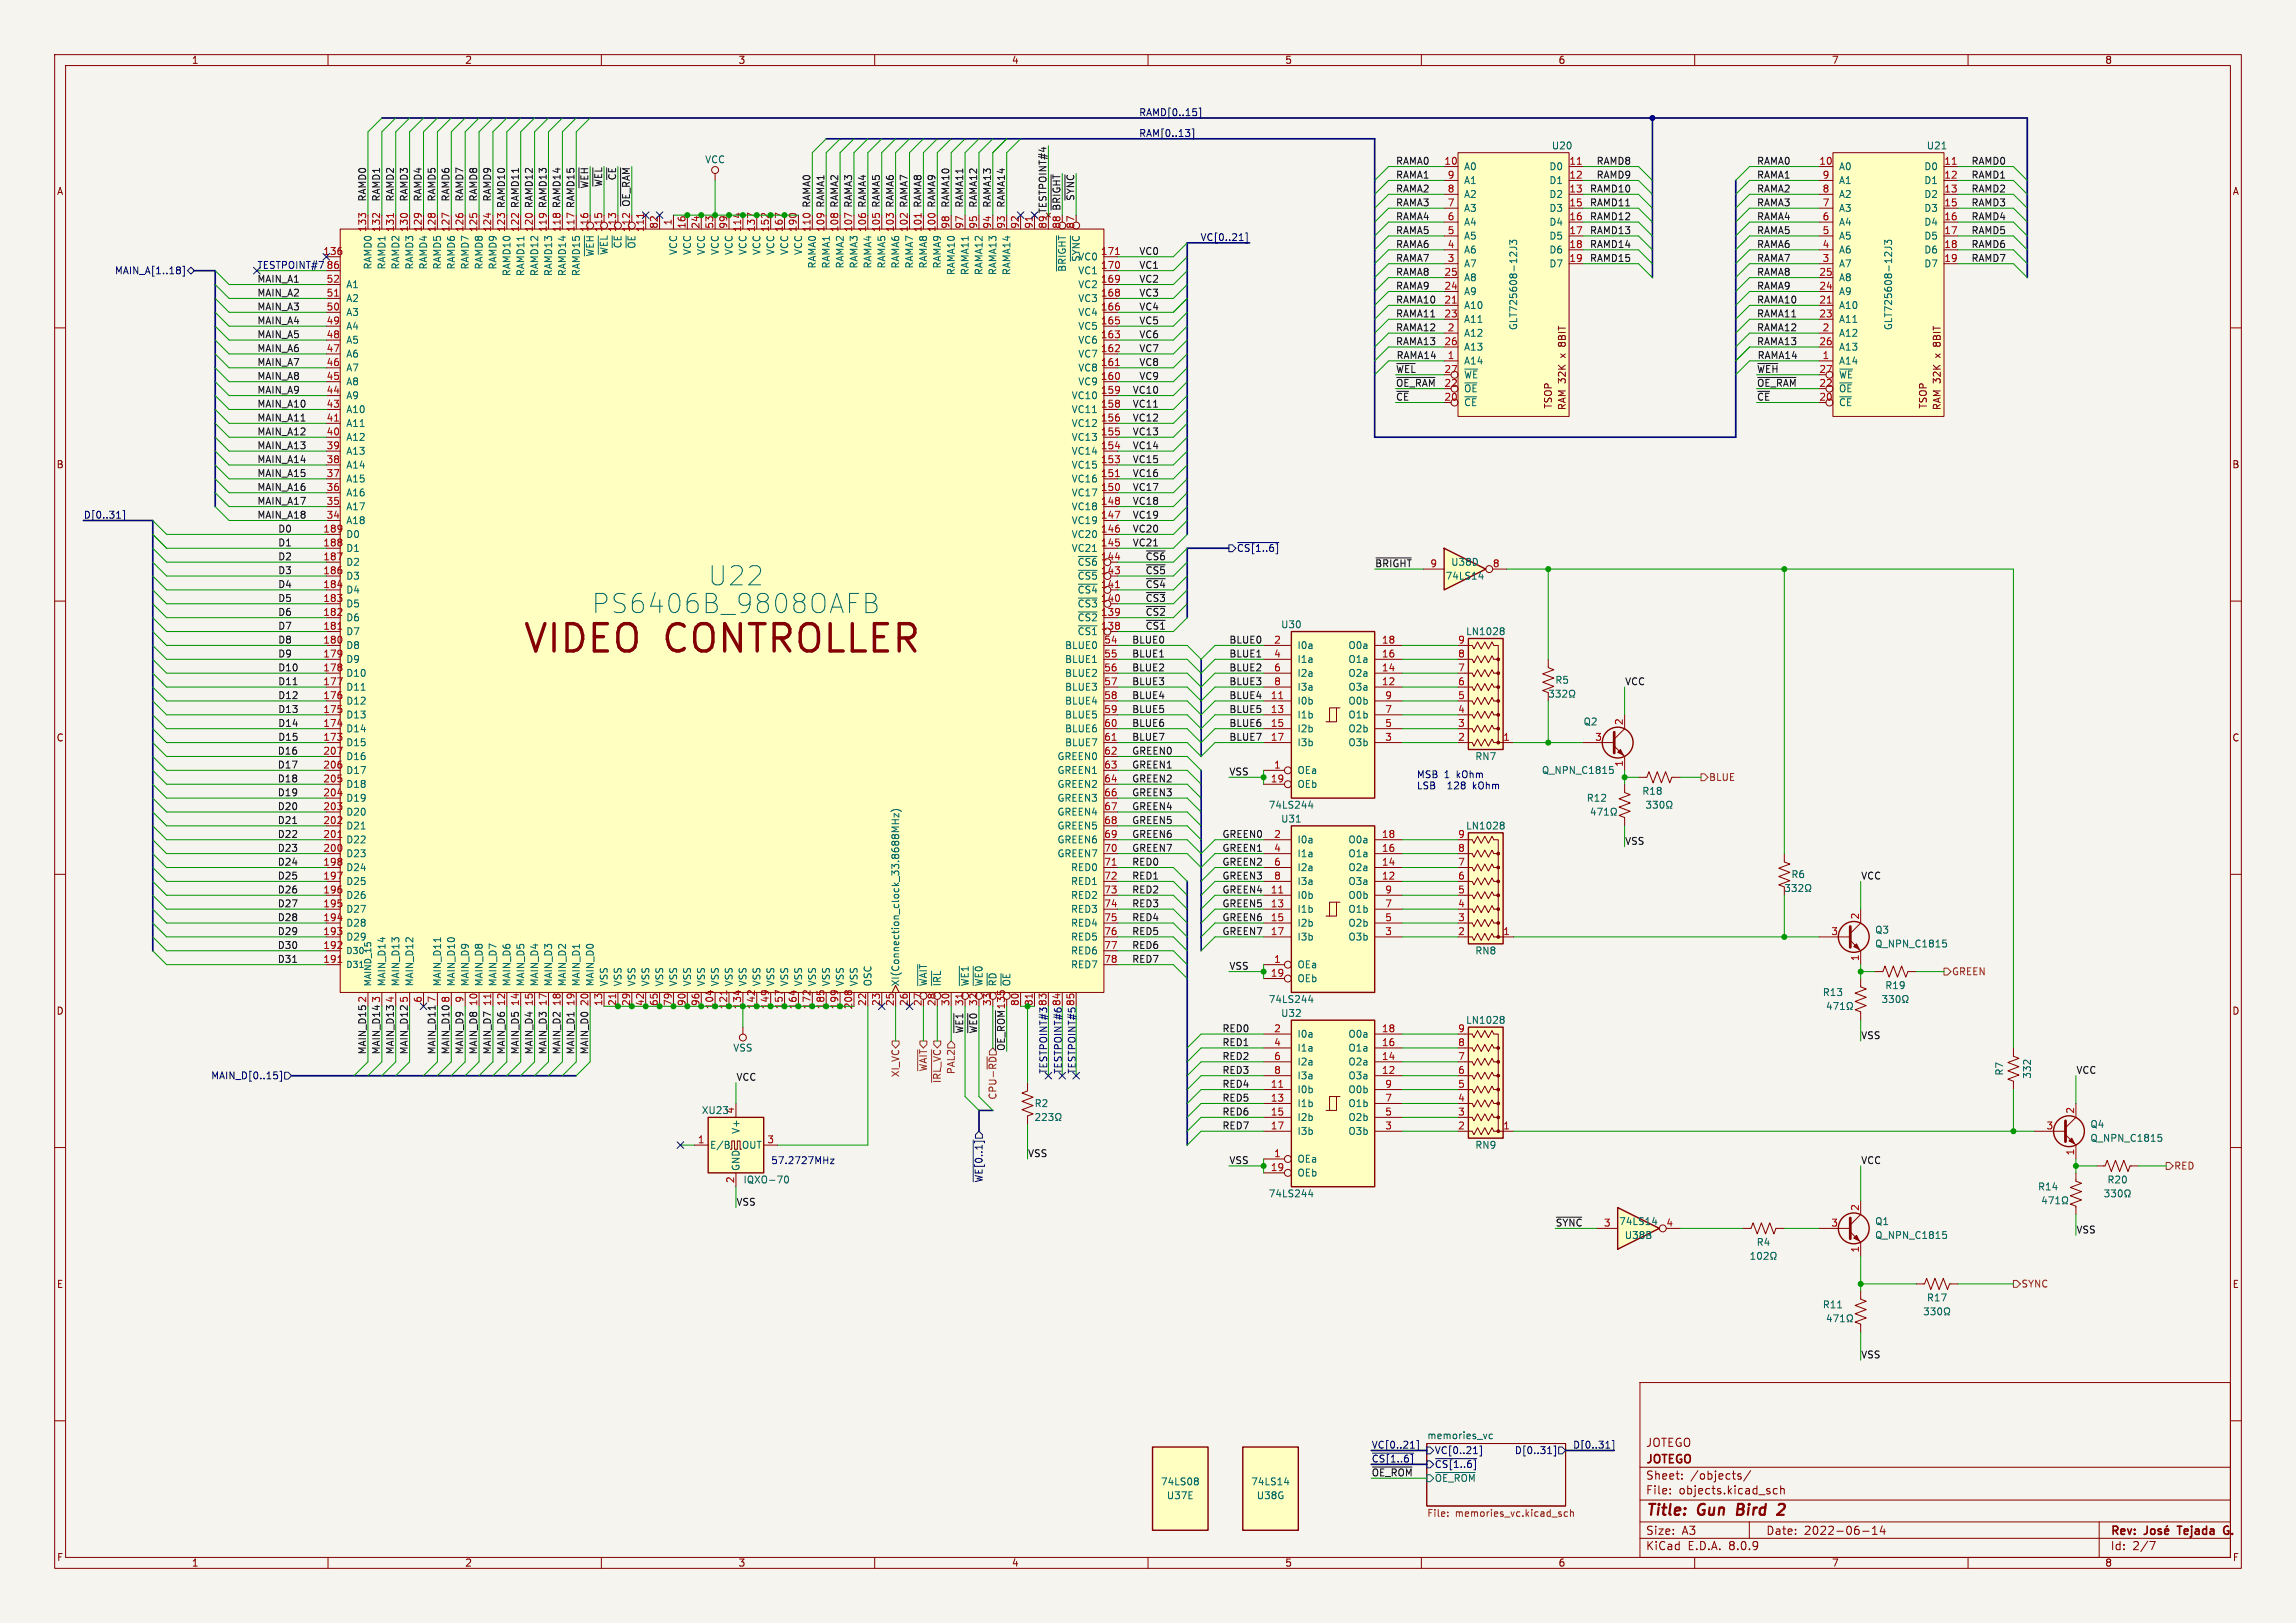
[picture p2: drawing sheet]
<svg xmlns="http://www.w3.org/2000/svg" width="420mm" height="297mm" viewBox="0 0 420 297" stroke-linecap="round" stroke-linejoin="round" font-family="sans-serif">
<defs><g id="words">
<text font-size="7" fill="#840000" x="95.4" y="120.3">VIDEO CONTROLLER</text>
<g font-size="4.9" fill="#006464">
<text x="129.6" y="107.4">U22</text>
<text x="108.3" y="112.5">PS6406B_9808OAFB</text>
</g>
<g font-size="2.8" fill="#840000">
<text x="301" y="277.9">Title:</text>
<text x="310.6" y="277.9">Gun</text>
<text x="318.6" y="277.9">Bird</text>
</g>
<g font-size="2.1" fill="#840000">
<text x="301" y="268.2">JOTEGO</text>
<text x="301" y="265">JOTEGO</text>
<text x="301" y="273.7">File:</text>
<text x="301" y="271">Sheet:</text>
<text x="307.1" y="273.7">objects.kicad_sch</text>
<text x="309.2" y="271">/objects/</text>
<text x="301" y="281.1">Size:</text>
<text x="307.6" y="281.1">A3</text>
<text x="323" y="281.1">Date:</text>
<text x="330" y="281.1">2022-06-14</text>
<text x="386" y="281.3">Rev:</text>
<text x="399.1" y="281.3">Tejada</text>
<text x="408.1" y="281.3">G.</text>
<text x="301" y="283.9">KiCad</text>
<text x="308.7" y="283.9">E.D.A.</text>
<text x="316.3" y="283.9">8.0.9</text>
<text x="386" y="283.9">Id:</text>
<text x="390.1" y="283.9">2/7</text>
</g>
<g font-size="1.8" fill="#840000">
<text x="35" y="11.9">1</text>
<text x="85" y="11.9">2</text>
<text x="135" y="11.9">3</text>
<text x="185" y="11.9">4</text>
<text x="235" y="11.9">5</text>
<text x="285" y="11.9">6</text>
<text x="335" y="11.9">7</text>
<text x="385" y="11.9">8</text>
<text x="10.3" y="35.9">A</text>
<text x="408.3" y="35.9">A</text>
<text x="286.6" y="65.3" transform="rotate(-90 286.6 65.3)">x</text>
<text x="286.6" y="63.1" transform="rotate(-90 286.6 63.1)">8BIT</text>
<text x="355.2" y="65.3" transform="rotate(-90 355.2 65.3)">x</text>
<text x="355.2" y="63.1" transform="rotate(-90 355.2 63.1)">8BIT</text>
<text x="284.1" y="74.9" transform="rotate(-90 284.1 74.9)">TSOP</text>
<text x="286.6" y="75.2" transform="rotate(-90 286.6 75.2)">RAM 32K</text>
<text x="352.7" y="74.9" transform="rotate(-90 352.7 74.9)">TSOP</text>
<text x="355.2" y="75.2" transform="rotate(-90 355.2 75.2)">RAM 32K</text>
<text x="10.3" y="85.9">B</text>
<text x="408.2" y="85.9">B</text>
<text x="10.3" y="135.9">C</text>
<text x="408.2" y="135.9">C</text>
<text x="10.3" y="185.9">D</text>
<text x="408.2" y="185.9">D</text>
<text x="10.3" y="235.9">E</text>
<text x="408.3" y="235.9">E</text>
<text x="10.3" y="285.9">F</text>
<text x="35" y="286.9">1</text>
<text x="85" y="286.9">2</text>
<text x="135" y="286.9">3</text>
<text x="185" y="286.9">4</text>
<text x="235" y="286.9">5</text>
<text x="285" y="286.9">6</text>
<text x="335" y="286.9">7</text>
<text x="385" y="286.9">8</text>
<text x="408.3" y="285.9">F</text>
</g>
<g font-size="1.8" fill="#000084">
<text x="208.3" y="21.3">RAMD[0..15]</text>
<text x="208.3" y="25.1">RAM[0..13]</text>
<text x="219.5" y="44.2">VC[0..21]</text>
<text x="20.9" y="50.4">MAIN_A[1..18]</text>
<text x="15.2" y="95">D[0..31]</text>
<text x="226.2" y="101.2">~{CS[1..6]}</text>
<text x="38.5" y="197.7">MAIN_D[0..15]</text>
<text x="179.9" y="216.5" transform="rotate(-90 179.9 216.5)">~{WE[0..1]}</text>
<text x="250.8" y="267.7">~{CS[1..6]}</text>
<text x="250.8" y="265.2">VC[0..21]</text>
<text x="262.4" y="266.3">VC[0..21]</text>
<text x="262.4" y="268.8">~{CS[1..6]}</text>
<text x="277" y="266.3">D[0..31]</text>
<text x="287.7" y="265.2">D[0..31]</text>
</g>
<g font-size="1.8" fill="#006464">
<text x="283.8" y="27.5">U20</text>
<text x="352.4" y="27.5">U21</text>
<text x="128.9" y="30.1">VCC</text>
<text x="267.7" y="31.3">A0</text>
<text x="267.7" y="33.9">A1</text>
<text x="283.3" y="31.3">D0</text>
<text x="283.3" y="33.9">D1</text>
<text x="336.3" y="31.3">A0</text>
<text x="336.3" y="33.9">A1</text>
<text x="351.9" y="31.3">D0</text>
<text x="351.9" y="33.9">D1</text>
<text x="267.7" y="41.5">A4</text>
<text x="267.7" y="39">A3</text>
<text x="267.7" y="36.4">A2</text>
<text x="283.3" y="36.4">D2</text>
<text x="283.3" y="39">D3</text>
<text x="283.3" y="41.5">D4</text>
<text x="336.3" y="41.5">A4</text>
<text x="336.3" y="39">A3</text>
<text x="336.3" y="36.4">A2</text>
<text x="351.9" y="36.4">D2</text>
<text x="351.9" y="39">D3</text>
<text x="351.9" y="41.5">D4</text>
<text x="108.8" y="47.1" transform="rotate(-90 108.8 47.1)">~{WEH}</text>
<text x="111.4" y="46.8" transform="rotate(-90 111.4 46.8)">~{WEL}</text>
<text x="113.9" y="45.5" transform="rotate(-90 113.9 45.5)">~{CE}</text>
<text x="116.4" y="45.6" transform="rotate(-90 116.4 45.6)">~{OE}</text>
<text x="124.1" y="46.8" transform="rotate(-90 124.1 46.8)">VCC</text>
<text x="126.6" y="46.8" transform="rotate(-90 126.6 46.8)">VCC</text>
<text x="129.1" y="46.8" transform="rotate(-90 129.1 46.8)">VCC</text>
<text x="131.7" y="46.8" transform="rotate(-90 131.7 46.8)">VCC</text>
<text x="134.2" y="46.8" transform="rotate(-90 134.2 46.8)">VCC</text>
<text x="136.8" y="46.8" transform="rotate(-90 136.8 46.8)">VCC</text>
<text x="139.3" y="46.8" transform="rotate(-90 139.3 46.8)">VCC</text>
<text x="141.8" y="46.8" transform="rotate(-90 141.8 46.8)">VCC</text>
<text x="144.4" y="46.8" transform="rotate(-90 144.4 46.8)">VCC</text>
<text x="146.9" y="46.8" transform="rotate(-90 146.9 46.8)">VCC</text>
<text x="197.1" y="47.9">VC0</text>
<text x="267.7" y="46.6">A6</text>
<text x="267.7" y="44">A5</text>
<text x="283.3" y="44">D5</text>
<text x="283.3" y="46.6">D6</text>
<text x="336.3" y="46.6">A6</text>
<text x="336.3" y="44">A5</text>
<text x="351.9" y="44">D5</text>
<text x="351.9" y="46.6">D6</text>
<text x="63.2" y="52.9">A1</text>
<text x="68.2" y="49.4" transform="rotate(-90 68.2 49.4)">RAMD0</text>
<text x="70.7" y="49.4" transform="rotate(-90 70.7 49.4)">RAMD1</text>
<text x="73.3" y="49.4" transform="rotate(-90 73.3 49.4)">RAMD2</text>
<text x="75.8" y="49.4" transform="rotate(-90 75.8 49.4)">RAMD3</text>
<text x="78.3" y="49.4" transform="rotate(-90 78.3 49.4)">RAMD4</text>
<text x="80.9" y="49.4" transform="rotate(-90 80.9 49.4)">RAMD5</text>
<text x="83.4" y="49.4" transform="rotate(-90 83.4 49.4)">RAMD6</text>
<text x="86" y="49.4" transform="rotate(-90 86 49.4)">RAMD7</text>
<text x="88.5" y="49.4" transform="rotate(-90 88.5 49.4)">RAMD8</text>
<text x="91" y="49.4" transform="rotate(-90 91 49.4)">RAMD9</text>
<text x="93.6" y="50.6" transform="rotate(-90 93.6 50.6)">RAMD10</text>
<text x="96.1" y="50.6" transform="rotate(-90 96.1 50.6)">RAMD11</text>
<text x="98.7" y="50.6" transform="rotate(-90 98.7 50.6)">RAMD12</text>
<text x="101.2" y="50.6" transform="rotate(-90 101.2 50.6)">RAMD13</text>
<text x="103.7" y="50.6" transform="rotate(-90 103.7 50.6)">RAMD14</text>
<text x="106.3" y="50.6" transform="rotate(-90 106.3 50.6)">RAMD15</text>
<text x="149.5" y="49.2" transform="rotate(-90 149.5 49.2)">RAMA0</text>
<text x="152" y="49.2" transform="rotate(-90 152 49.2)">RAMA1</text>
<text x="154.5" y="49.2" transform="rotate(-90 154.5 49.2)">RAMA2</text>
<text x="157.1" y="49.2" transform="rotate(-90 157.1 49.2)">RAMA3</text>
<text x="159.6" y="49.2" transform="rotate(-90 159.6 49.2)">RAMA4</text>
<text x="162.2" y="49.2" transform="rotate(-90 162.2 49.2)">RAMA5</text>
<text x="164.7" y="49.2" transform="rotate(-90 164.7 49.2)">RAMA6</text>
<text x="167.2" y="49.2" transform="rotate(-90 167.2 49.2)">RAMA7</text>
<text x="169.8" y="49.2" transform="rotate(-90 169.8 49.2)">RAMA8</text>
<text x="172.3" y="49.2" transform="rotate(-90 172.3 49.2)">RAMA9</text>
<text x="174.9" y="50.4" transform="rotate(-90 174.9 50.4)">RAMA10</text>
<text x="177.4" y="50.4" transform="rotate(-90 177.4 50.4)">RAMA11</text>
<text x="179.9" y="50.4" transform="rotate(-90 179.9 50.4)">RAMA12</text>
<text x="182.5" y="50.4" transform="rotate(-90 182.5 50.4)">RAMA13</text>
<text x="185" y="50.4" transform="rotate(-90 185 50.4)">RAMA14</text>
<text x="195.2" y="49.8" transform="rotate(-90 195.2 49.8)">~{BRIGHT}</text>
<text x="197.1" y="52.9">VC2</text>
<text x="197.1" y="50.4">VC1</text>
<text x="197.7" y="48" transform="rotate(-90 197.7 48)">~{SYNC}</text>
<text x="267.7" y="51.7">A8</text>
<text x="267.7" y="49.1">A7</text>
<text x="283.3" y="49.1">D7</text>
<text x="336.3" y="51.7">A8</text>
<text x="336.3" y="49.1">A7</text>
<text x="351.9" y="49.1">D7</text>
<text x="63.2" y="58">A3</text>
<text x="63.2" y="55.5">A2</text>
<text x="197.1" y="58">VC4</text>
<text x="197.1" y="55.5">VC3</text>
<text x="267.7" y="56.7">A10</text>
<text x="267.7" y="59.3">A11</text>
<text x="267.7" y="54.2">A9</text>
<text x="336.3" y="56.7">A10</text>
<text x="336.3" y="59.3">A11</text>
<text x="336.3" y="54.2">A9</text>
<text x="63.2" y="65.6">A6</text>
<text x="63.2" y="63.1">A5</text>
<text x="63.2" y="60.6">A4</text>
<text x="197.1" y="65.6">VC7</text>
<text x="197.1" y="63.1">VC6</text>
<text x="197.1" y="60.6">VC5</text>
<text x="267.7" y="61.8">A12</text>
<text x="267.7" y="64.4">A13</text>
<text x="277.7" y="60.5" transform="rotate(-90 277.7 60.5)">GLT725608-12J3</text>
<text x="336.3" y="61.8">A12</text>
<text x="336.3" y="64.4">A13</text>
<text x="346.3" y="60.5" transform="rotate(-90 346.3 60.5)">GLT725608-12J3</text>
<text x="63.2" y="70.7">A8</text>
<text x="63.2" y="68.2">A7</text>
<text x="197.1" y="70.7">VC9</text>
<text x="197.1" y="68.2">VC8</text>
<text x="267.7" y="66.9">A14</text>
<text x="267.7" y="72">~{OE}</text>
<text x="267.7" y="69.4">~{WE}</text>
<text x="336.3" y="66.9">A14</text>
<text x="336.3" y="72">~{OE}</text>
<text x="336.3" y="69.4">~{WE}</text>
<text x="63.2" y="75.8">A10</text>
<text x="63.2" y="73.3">A9</text>
<text x="195.9" y="75.8">VC11</text>
<text x="195.9" y="73.3">VC10</text>
<text x="267.7" y="74.5">~{CE}</text>
<text x="336.3" y="74.5">~{CE}</text>
<text x="63.2" y="83.4">A13</text>
<text x="63.2" y="80.9">A12</text>
<text x="63.2" y="78.3">A11</text>
<text x="195.9" y="83.4">VC14</text>
<text x="195.9" y="80.9">VC13</text>
<text x="195.9" y="78.3">VC12</text>
<text x="63.2" y="88.5">A15</text>
<text x="63.2" y="86">A14</text>
<text x="195.9" y="88.5">VC16</text>
<text x="195.9" y="86">VC15</text>
<text x="63.2" y="93.6">A17</text>
<text x="63.2" y="91">A16</text>
<text x="195.9" y="93.6">VC18</text>
<text x="195.9" y="91">VC17</text>
<text x="63.2" y="101.2">D1</text>
<text x="63.2" y="98.7">D0</text>
<text x="63.2" y="96.1">A18</text>
<text x="195.9" y="101.2">VC21</text>
<text x="195.9" y="98.7">VC20</text>
<text x="195.9" y="96.1">VC19</text>
<text x="63.2" y="106.3">D3</text>
<text x="63.2" y="103.7">D2</text>
<text x="197" y="106.3">~{CS5}</text>
<text x="197" y="103.7">~{CS6}</text>
<text x="264.3" y="106.3">74LS14</text>
<text x="265.4" y="103.7">U38D</text>
<text x="63.2" y="113.9">D6</text>
<text x="63.2" y="111.4">D5</text>
<text x="63.2" y="108.8">D4</text>
<text x="197" y="113.9">~{CS2}</text>
<text x="197" y="111.4">~{CS3}</text>
<text x="197" y="108.8">~{CS4}</text>
<text x="63.2" y="119">D8</text>
<text x="63.2" y="116.4">D7</text>
<text x="194.7" y="119">BLUE0</text>
<text x="197" y="116.4">~{CS1}</text>
<text x="234.2" y="115.2">U30</text>
<text x="237.2" y="119">I0a</text>
<text x="246.6" y="119">O0a</text>
<text x="268.1" y="116.4">LN1028</text>
<text x="63.2" y="124.1">D10</text>
<text x="63.2" y="121.5">D9</text>
<text x="194.7" y="121.5">BLUE1</text>
<text x="194.7" y="124.1">BLUE2</text>
<text x="237.2" y="121.5">I1a</text>
<text x="237.2" y="124.1">I2a</text>
<text x="246.6" y="124.1">O2a</text>
<text x="246.6" y="121.5">O1a</text>
<text x="284.4" y="125.3">R5</text>
<text x="63.2" y="131.7">D13</text>
<text x="63.2" y="129.1">D12</text>
<text x="63.2" y="126.6">D11</text>
<text x="194.7" y="126.6">BLUE3</text>
<text x="194.7" y="129.1">BLUE4</text>
<text x="194.7" y="131.7">BLUE5</text>
<text x="237.2" y="129.1">I0b</text>
<text x="237.2" y="131.7">I1b</text>
<text x="237.2" y="126.6">I3a</text>
<text x="246.6" y="126.6">O3a</text>
<text x="246.6" y="131.7">O1b</text>
<text x="246.6" y="129.1">O0b</text>
<text x="63.2" y="136.8">D15</text>
<text x="63.2" y="134.2">D14</text>
<text x="194.7" y="134.2">BLUE6</text>
<text x="194.7" y="136.8">BLUE7</text>
<text x="237.2" y="134.2">I2b</text>
<text x="237.2" y="136.8">I3b</text>
<text x="246.6" y="136.8">O3b</text>
<text x="246.6" y="134.2">O2b</text>
<text x="289.6" y="132.9">Q2</text>
<text x="63.2" y="141.8">D17</text>
<text x="63.2" y="139.3">D16</text>
<text x="193.3" y="139.3">GREEN0</text>
<text x="193.3" y="141.8">GREEN1</text>
<text x="237.2" y="141.8">OEa</text>
<text x="269.8" y="139.3">RN7</text>
<text x="281.9" y="141.8">Q_NPN_C1815</text>
<text x="63.2" y="149.5">D20</text>
<text x="63.2" y="146.9">D19</text>
<text x="63.2" y="144.4">D18</text>
<text x="193.3" y="144.4">GREEN2</text>
<text x="193.3" y="146.9">GREEN3</text>
<text x="193.3" y="149.5">GREEN4</text>
<text x="232" y="148.2">74LS244</text>
<text x="237.2" y="144.4">OEb</text>
<text x="290.2" y="146.9">R12</text>
<text x="300.3" y="145.6">R18</text>
<text x="63.2" y="154.5">D22</text>
<text x="63.2" y="152">D21</text>
<text x="193.3" y="152">GREEN5</text>
<text x="193.3" y="154.5">GREEN6</text>
<text x="234.2" y="150.7">U31</text>
<text x="237.2" y="154.5">I0a</text>
<text x="246.6" y="154.5">O0a</text>
<text x="268.1" y="152">LN1028</text>
<text x="63.2" y="159.6">D24</text>
<text x="63.2" y="157.1">D23</text>
<text x="193.3" y="157.1">GREEN7</text>
<text x="195.8" y="159.6">RED0</text>
<text x="237.2" y="157.1">I1a</text>
<text x="237.2" y="159.6">I2a</text>
<text x="246.6" y="159.6">O2a</text>
<text x="246.6" y="157.1">O1a</text>
<text x="327.6" y="160.9">R6</text>
<text x="63.2" y="167.2">D27</text>
<text x="63.2" y="164.7">D26</text>
<text x="63.2" y="162.2">D25</text>
<text x="195.8" y="162.2">RED1</text>
<text x="195.8" y="164.7">RED2</text>
<text x="195.8" y="167.2">RED3</text>
<text x="237.2" y="164.7">I0b</text>
<text x="237.2" y="167.2">I1b</text>
<text x="237.2" y="162.2">I3a</text>
<text x="246.6" y="162.2">O3a</text>
<text x="246.6" y="167.2">O1b</text>
<text x="246.6" y="164.7">O0b</text>
<text x="63.2" y="172.3">D29</text>
<text x="63.2" y="169.8">D28</text>
<text x="195.8" y="169.8">RED4</text>
<text x="195.8" y="172.3">RED5</text>
<text x="237.2" y="169.8">I2b</text>
<text x="237.2" y="172.3">I3b</text>
<text x="246.6" y="172.3">O3b</text>
<text x="246.6" y="169.8">O2b</text>
<text x="342.9" y="173.6">Q_NPN_C1815</text>
<text x="342.9" y="171">Q3</text>
<text x="195.8" y="174.9">RED6</text>
<text x="195.8" y="177.4">RED7</text>
<text x="237.2" y="177.4">OEa</text>
<text x="237.2" y="179.9">OEb</text>
<text x="269.8" y="174.9">RN8</text>
<text x="70.7" y="180.6" transform="rotate(-90 70.7 180.6)">MAIN_D14</text>
<text x="73.3" y="180.6" transform="rotate(-90 73.3 180.6)">MAIN_D13</text>
<text x="75.8" y="180.6" transform="rotate(-90 75.8 180.6)">MAIN_D12</text>
<text x="80.9" y="180.6" transform="rotate(-90 80.9 180.6)">MAIN_D11</text>
<text x="83.4" y="180.6" transform="rotate(-90 83.4 180.6)">MAIN_D10</text>
<text x="86" y="180.6" transform="rotate(-90 86 180.6)">MAIN_D9</text>
<text x="88.5" y="180.6" transform="rotate(-90 88.5 180.6)">MAIN_D8</text>
<text x="91" y="180.6" transform="rotate(-90 91 180.6)">MAIN_D7</text>
<text x="93.6" y="180.6" transform="rotate(-90 93.6 180.6)">MAIN_D6</text>
<text x="96.1" y="180.6" transform="rotate(-90 96.1 180.6)">MAIN_D5</text>
<text x="98.7" y="180.6" transform="rotate(-90 98.7 180.6)">MAIN_D4</text>
<text x="101.2" y="180.6" transform="rotate(-90 101.2 180.6)">MAIN_D3</text>
<text x="103.7" y="180.6" transform="rotate(-90 103.7 180.6)">MAIN_D2</text>
<text x="106.3" y="180.6" transform="rotate(-90 106.3 180.6)">MAIN_D1</text>
<text x="108.8" y="180.6" transform="rotate(-90 108.8 180.6)">MAIN_D0</text>
<text x="111.4" y="180.6" transform="rotate(-90 111.4 180.6)">VSS</text>
<text x="113.9" y="180.6" transform="rotate(-90 113.9 180.6)">VSS</text>
<text x="116.4" y="180.6" transform="rotate(-90 116.4 180.6)">VSS</text>
<text x="119" y="180.6" transform="rotate(-90 119 180.6)">VSS</text>
<text x="121.5" y="180.6" transform="rotate(-90 121.5 180.6)">VSS</text>
<text x="124.1" y="180.6" transform="rotate(-90 124.1 180.6)">VSS</text>
<text x="126.6" y="180.6" transform="rotate(-90 126.6 180.6)">VSS</text>
<text x="129.1" y="180.6" transform="rotate(-90 129.1 180.6)">VSS</text>
<text x="131.7" y="180.6" transform="rotate(-90 131.7 180.6)">VSS</text>
<text x="134.2" y="180.6" transform="rotate(-90 134.2 180.6)">VSS</text>
<text x="136.8" y="180.6" transform="rotate(-90 136.8 180.6)">VSS</text>
<text x="139.3" y="180.6" transform="rotate(-90 139.3 180.6)">VSS</text>
<text x="141.8" y="180.6" transform="rotate(-90 141.8 180.6)">VSS</text>
<text x="144.4" y="180.6" transform="rotate(-90 144.4 180.6)">VSS</text>
<text x="146.9" y="180.6" transform="rotate(-90 146.9 180.6)">VSS</text>
<text x="149.5" y="180.6" transform="rotate(-90 149.5 180.6)">VSS</text>
<text x="152" y="180.6" transform="rotate(-90 152 180.6)">VSS</text>
<text x="154.5" y="180.6" transform="rotate(-90 154.5 180.6)">VSS</text>
<text x="157.1" y="180.6" transform="rotate(-90 157.1 180.6)">VSS</text>
<text x="159.6" y="180.6" transform="rotate(-90 159.6 180.6)">OSC</text>
<text x="164.7" y="180.6" transform="rotate(-90 164.7 180.6)">XI(Connection_clock_33.8688MHz)</text>
<text x="169.8" y="180.6" transform="rotate(-90 169.8 180.6)">~{WAIT}</text>
<text x="172.3" y="180.6" transform="rotate(-90 172.3 180.6)">~{IRL}</text>
<text x="177.4" y="180.6" transform="rotate(-90 177.4 180.6)">~{WE1}</text>
<text x="179.9" y="180.6" transform="rotate(-90 179.9 180.6)">~{WE0}</text>
<text x="182.5" y="180.6" transform="rotate(-90 182.5 180.6)">~{RD}</text>
<text x="185" y="180.6" transform="rotate(-90 185 180.6)">~{OE}</text>
<text x="232" y="183.7">74LS244</text>
<text x="333.3" y="182.5">R13</text>
<text x="344.8" y="181.2">R19</text>
<text x="234.2" y="186.3">U32</text>
<text x="237.2" y="190.1">I0a</text>
<text x="246.6" y="190.1">O0a</text>
<text x="268.1" y="187.6">LN1028</text>
<text x="134" y="192.6">VSS</text>
<text x="237.2" y="192.6">I1a</text>
<text x="237.2" y="195.2">I2a</text>
<text x="237.2" y="197.7">I3a</text>
<text x="246.6" y="197.7">O3a</text>
<text x="246.6" y="195.2">O2a</text>
<text x="246.6" y="192.6">O1a</text>
<text x="366.6" y="196.9" transform="rotate(-90 366.6 196.9)">R7</text>
<text x="371.7" y="197.5" transform="rotate(-90 371.7 197.5)">332</text>
<text x="134.4" y="203.9" transform="rotate(-90 134.4 203.9)">4</text>
<text x="189.2" y="202.8">R2</text>
<text x="237.2" y="200.3">I0b</text>
<text x="237.2" y="202.8">I1b</text>
<text x="246.6" y="202.8">O1b</text>
<text x="246.6" y="200.3">O0b</text>
<text x="128.3" y="204.1">XU23</text>
<text x="135.5" y="207.6" transform="rotate(-90 135.5 207.6)">V+</text>
<text x="237.2" y="205.3">I2b</text>
<text x="237.2" y="207.9">I3b</text>
<text x="246.6" y="207.9">O3b</text>
<text x="246.6" y="205.3">O2b</text>
<text x="382.3" y="209.1">Q_NPN_C1815</text>
<text x="382.3" y="206.6">Q4</text>
<text x="129.8" y="210.4">E/B</text>
<text x="135.5" y="214.4" transform="rotate(-90 135.5 214.4)">GND</text>
<text x="135.6" y="210.4">OUT</text>
<text x="237.2" y="213">OEa</text>
<text x="237.2" y="215.5">OEb</text>
<text x="269.8" y="210.4">RN9</text>
<text x="135.9" y="216.8">IQXO-70</text>
<text x="232" y="219.3">74LS244</text>
<text x="372.7" y="218">R14</text>
<text x="385.4" y="216.8">R20</text>
<text x="296.1" y="224.4">74LS14</text>
<text x="297.1" y="226.9">U38B</text>
<text x="342.9" y="226.9">Q_NPN_C1815</text>
<text x="342.9" y="224.4">Q1</text>
<text x="321.2" y="228.2">R4</text>
<text x="333.3" y="239.6">R11</text>
<text x="352.4" y="238.4">R17</text>
<text x="261" y="263.4">memories_vc</text>
<text x="212.3" y="272">74LS08</text>
<text x="213.3" y="274.5">U37E</text>
<text x="228.8" y="272">74LS14</text>
<text x="229.8" y="274.5">U38G</text>
<text x="262.4" y="271.4">~{OE_ROM}</text>
</g>
<g font-size="1.8" fill="#0f0f0f">
<text x="107.7" y="34.6" transform="rotate(-90 107.7 34.6)">~{WEH}</text>
<text x="110.2" y="34.3" transform="rotate(-90 110.2 34.3)">~{WEL}</text>
<text x="112.8" y="33.1" transform="rotate(-90 112.8 33.1)">~{CE}</text>
<text x="255.3" y="32.8">RAMA1</text>
<text x="255.3" y="30.2">RAMA0</text>
<text x="255.3" y="35.3">RAMA2</text>
<text x="290.7" y="35.3">RAMD10</text>
<text x="292" y="32.8">RAMD9</text>
<text x="292" y="30.2">RAMD8</text>
<text x="321.3" y="35.3">RAMA2</text>
<text x="321.3" y="30.2">RAMA0</text>
<text x="321.3" y="32.8">RAMA1</text>
<text x="360.5" y="30.2">RAMD0</text>
<text x="360.5" y="32.8">RAMD1</text>
<text x="360.5" y="35.3">RAMD2</text>
<text x="67" y="37" transform="rotate(-90 67 37)">RAMD0</text>
<text x="69.6" y="37" transform="rotate(-90 69.6 37)">RAMD1</text>
<text x="72.1" y="37" transform="rotate(-90 72.1 37)">RAMD2</text>
<text x="74.7" y="37" transform="rotate(-90 74.7 37)">RAMD3</text>
<text x="77.2" y="37" transform="rotate(-90 77.2 37)">RAMD4</text>
<text x="79.7" y="37" transform="rotate(-90 79.7 37)">RAMD5</text>
<text x="82.3" y="37" transform="rotate(-90 82.3 37)">RAMD6</text>
<text x="84.8" y="37" transform="rotate(-90 84.8 37)">RAMD7</text>
<text x="87.4" y="37" transform="rotate(-90 87.4 37)">RAMD8</text>
<text x="89.9" y="37" transform="rotate(-90 89.9 37)">RAMD9</text>
<text x="92.4" y="38.2" transform="rotate(-90 92.4 38.2)">RAMD10</text>
<text x="95" y="38.2" transform="rotate(-90 95 38.2)">RAMD11</text>
<text x="97.5" y="38.2" transform="rotate(-90 97.5 38.2)">RAMD12</text>
<text x="100.1" y="38.2" transform="rotate(-90 100.1 38.2)">RAMD13</text>
<text x="102.6" y="38.2" transform="rotate(-90 102.6 38.2)">RAMD14</text>
<text x="105.1" y="38.2" transform="rotate(-90 105.1 38.2)">RAMD15</text>
<text x="115.3" y="37.9" transform="rotate(-90 115.3 37.9)">~{OE_RAM}</text>
<text x="148.3" y="38.1" transform="rotate(-90 148.3 38.1)">RAMA0</text>
<text x="150.9" y="38.1" transform="rotate(-90 150.9 38.1)">RAMA1</text>
<text x="153.4" y="38.1" transform="rotate(-90 153.4 38.1)">RAMA2</text>
<text x="155.9" y="38.1" transform="rotate(-90 155.9 38.1)">RAMA3</text>
<text x="158.5" y="38.1" transform="rotate(-90 158.5 38.1)">RAMA4</text>
<text x="161" y="38.1" transform="rotate(-90 161 38.1)">RAMA5</text>
<text x="163.6" y="38.1" transform="rotate(-90 163.6 38.1)">RAMA6</text>
<text x="166.1" y="38.1" transform="rotate(-90 166.1 38.1)">RAMA7</text>
<text x="168.6" y="38.1" transform="rotate(-90 168.6 38.1)">RAMA8</text>
<text x="171.2" y="38.1" transform="rotate(-90 171.2 38.1)">RAMA9</text>
<text x="173.7" y="38.1" transform="rotate(-90 173.7 38.1)">RAMA10</text>
<text x="176.3" y="38.1" transform="rotate(-90 176.3 38.1)">RAMA11</text>
<text x="178.8" y="38.1" transform="rotate(-90 178.8 38.1)">RAMA12</text>
<text x="181.3" y="38.1" transform="rotate(-90 181.3 38.1)">RAMA13</text>
<text x="183.9" y="38.1" transform="rotate(-90 183.9 38.1)">RAMA14</text>
<text x="191.5" y="42" transform="rotate(-90 191.5 42)">89 TESTPOINT#4</text>
<text x="194" y="38.7" transform="rotate(-90 194 38.7)">~{BRIGHT}</text>
<text x="196.6" y="36.9" transform="rotate(-90 196.6 36.9)">~{SYNC}</text>
<text x="255.3" y="40.4">RAMA4</text>
<text x="255.3" y="37.8">RAMA3</text>
<text x="290.7" y="37.8">RAMD11</text>
<text x="290.7" y="40.4">RAMD12</text>
<text x="321.3" y="40.4">RAMA4</text>
<text x="321.3" y="37.8">RAMA3</text>
<text x="360.5" y="37.8">RAMD3</text>
<text x="360.5" y="40.4">RAMD4</text>
<text x="208.3" y="46.7">VC0</text>
<text x="255.3" y="42.9">RAMA5</text>
<text x="255.3" y="48">RAMA7</text>
<text x="255.3" y="45.5">RAMA6</text>
<text x="290.7" y="42.9">RAMD13</text>
<text x="290.7" y="48">RAMD15</text>
<text x="290.7" y="45.5">RAMD14</text>
<text x="321.3" y="48">RAMA7</text>
<text x="321.3" y="42.9">RAMA5</text>
<text x="321.3" y="45.5">RAMA6</text>
<text x="360.5" y="45.5">RAMD6</text>
<text x="360.5" y="42.9">RAMD5</text>
<text x="360.5" y="48">RAMD7</text>
<text x="47" y="51.8">MAIN_A1</text>
<text x="208.3" y="51.8">VC2</text>
<text x="208.3" y="49.3">VC1</text>
<text x="255.3" y="53.1">RAMA9</text>
<text x="255.3" y="50.5">RAMA8</text>
<text x="321.3" y="50.5">RAMA8</text>
<text x="321.3" y="53.1">RAMA9</text>
<text x="47" y="56.9">MAIN_A3</text>
<text x="47" y="54.3">MAIN_A2</text>
<text x="47" y="59.4">MAIN_A4</text>
<text x="208.3" y="56.9">VC4</text>
<text x="208.3" y="59.4">VC5</text>
<text x="208.3" y="54.3">VC3</text>
<text x="255.3" y="58.2">RAMA11</text>
<text x="255.3" y="55.6">RAMA10</text>
<text x="321.3" y="58.2">RAMA11</text>
<text x="321.3" y="55.6">RAMA10</text>
<text x="47" y="62">MAIN_A5</text>
<text x="47" y="64.5">MAIN_A6</text>
<text x="208.3" y="64.5">VC7</text>
<text x="208.3" y="62">VC6</text>
<text x="255.3" y="63.2">RAMA13</text>
<text x="255.3" y="60.7">RAMA12</text>
<text x="255.4" y="65.8">RAMA14</text>
<text x="321.3" y="60.7">RAMA12</text>
<text x="321.3" y="63.2">RAMA13</text>
<text x="321.4" y="65.8">RAMA14</text>
<text x="47" y="67">MAIN_A7</text>
<text x="47" y="69.6">MAIN_A8</text>
<text x="208.3" y="69.6">VC9</text>
<text x="208.3" y="67">VC8</text>
<text x="255.3" y="70.9">~{OE_RAM}</text>
<text x="255.3" y="68.3">~{WEL}</text>
<text x="321.3" y="70.9">~{OE_RAM}</text>
<text x="321.3" y="68.3">~{WEH}</text>
<text x="47" y="77.2">MAIN_A11</text>
<text x="47" y="74.7">MAIN_A10</text>
<text x="47" y="72.1">MAIN_A9</text>
<text x="207.1" y="74.7">VC11</text>
<text x="207.1" y="77.2">VC12</text>
<text x="207.1" y="72.1">VC10</text>
<text x="255.3" y="73.4">~{CE}</text>
<text x="321.3" y="73.4">~{CE}</text>
<text x="47" y="82.3">MAIN_A13</text>
<text x="47" y="79.7">MAIN_A12</text>
<text x="207.1" y="79.7">VC13</text>
<text x="207.1" y="82.3">VC14</text>
<text x="47" y="89.9">MAIN_A16</text>
<text x="47" y="87.4">MAIN_A15</text>
<text x="47" y="84.8">MAIN_A14</text>
<text x="207.1" y="89.9">VC17</text>
<text x="207.1" y="87.4">VC16</text>
<text x="207.1" y="84.8">VC15</text>
<text x="47" y="92.4">MAIN_A17</text>
<text x="47" y="95">MAIN_A18</text>
<text x="207.1" y="95">VC19</text>
<text x="207.1" y="92.4">VC18</text>
<text x="50.8" y="97.5">D0</text>
<text x="50.8" y="100.1">D1</text>
<text x="207.1" y="97.5">VC20</text>
<text x="207.1" y="100.1">VC21</text>
<text x="50.8" y="102.6">D2</text>
<text x="50.8" y="107.7">D4</text>
<text x="50.8" y="105.1">D3</text>
<text x="209.5" y="105.1">~{CS5}</text>
<text x="209.5" y="107.7">~{CS4}</text>
<text x="209.5" y="102.6">~{CS6}</text>
<text x="251.5" y="103.9">~{BRIGHT} 9</text>
<text x="50.8" y="110.2">D5</text>
<text x="50.8" y="112.8">D6</text>
<text x="209.5" y="110.2">~{CS3}</text>
<text x="209.5" y="112.8">~{CS2}</text>
<text x="50.8" y="115.3">D7</text>
<text x="50.8" y="117.8">D8</text>
<text x="207" y="117.8">BLUE0</text>
<text x="209.5" y="115.3">~{CS1}</text>
<text x="224.8" y="117.8">BLUE0</text>
<text x="50.8" y="125.5">D11</text>
<text x="50.8" y="122.9">D10</text>
<text x="50.8" y="120.4">D9</text>
<text x="207" y="120.4">BLUE1</text>
<text x="207" y="122.9">BLUE2</text>
<text x="207" y="125.5">BLUE3</text>
<text x="224.8" y="120.4">BLUE1</text>
<text x="224.8" y="122.9">BLUE2</text>
<text x="224.8" y="125.5">BLUE3</text>
<text x="297.2" y="125.5">VCC</text>
<text x="50.8" y="128">D12</text>
<text x="50.8" y="130.5">D13</text>
<text x="207" y="130.5">BLUE5</text>
<text x="207" y="128">BLUE4</text>
<text x="224.8" y="128">BLUE4</text>
<text x="224.8" y="130.5">BLUE5</text>
<text x="50.8" y="133.1">D14</text>
<text x="50.8" y="135.6">D15</text>
<text x="207" y="135.6">BLUE7</text>
<text x="207" y="133.1">BLUE6</text>
<text x="224.8" y="135.6">BLUE7</text>
<text x="224.8" y="133.1">BLUE6</text>
<text x="50.7" y="138.2">D16</text>
<text x="50.7" y="140.7">D17</text>
<text x="50.7" y="143.2">D18</text>
<text x="207" y="138.2">GREEN0</text>
<text x="207" y="143.2">GREEN2</text>
<text x="207" y="140.7">GREEN1</text>
<text x="224.8" y="142">VSS</text>
<text x="50.7" y="145.8">D19</text>
<text x="50.7" y="148.3">D20</text>
<text x="207" y="148.3">GREEN4</text>
<text x="207" y="145.8">GREEN3</text>
<text x="50.7" y="153.4">D22</text>
<text x="50.7" y="155.9">D23</text>
<text x="50.7" y="150.9">D21</text>
<text x="207" y="155.9">GREEN7</text>
<text x="207" y="153.4">GREEN6</text>
<text x="207" y="150.9">GREEN5</text>
<text x="223.5" y="153.4">GREEN0</text>
<text x="223.5" y="155.9">GREEN1</text>
<text x="297.2" y="154.7">VSS</text>
<text x="50.7" y="158.5">D24</text>
<text x="50.7" y="161">D25</text>
<text x="207" y="158.5">RED0</text>
<text x="207" y="161">RED1</text>
<text x="223.5" y="161">GREEN3</text>
<text x="223.5" y="158.5">GREEN2</text>
<text x="340.4" y="161">VCC</text>
<text x="50.7" y="166.1">D27</text>
<text x="50.7" y="163.6">D26</text>
<text x="207" y="166.1">RED3</text>
<text x="207" y="163.6">RED2</text>
<text x="223.5" y="163.6">GREEN4</text>
<text x="223.5" y="166.1">GREEN5</text>
<text x="50.7" y="168.6">D28</text>
<text x="50.7" y="171.2">D29</text>
<text x="50.7" y="173.7">D30</text>
<text x="207" y="173.7">RED6</text>
<text x="207" y="171.2">RED5</text>
<text x="207" y="168.6">RED4</text>
<text x="223.5" y="168.6">GREEN6</text>
<text x="223.5" y="171.2">GREEN7</text>
<text x="50.7" y="176.3">D31</text>
<text x="207" y="176.3">RED7</text>
<text x="224.8" y="177.5">VSS</text>
<text x="67.1" y="183.6" transform="rotate(-90 67.1 183.6)">2</text>
<text x="72.1" y="183.6" transform="rotate(-90 72.1 183.6)">4</text>
<text x="74.7" y="183.6" transform="rotate(-90 74.7 183.6)">5</text>
<text x="82.3" y="183.6" transform="rotate(-90 82.3 183.6)">8</text>
<text x="183.9" y="184.8" transform="rotate(-90 183.9 184.8)">135</text>
<text x="176.3" y="189.2" transform="rotate(-90 176.3 189.2)">~{WE1}</text>
<text x="178.8" y="189.2" transform="rotate(-90 178.8 189.2)">~{WE0}</text>
<text x="223.5" y="189">RED0</text>
<text x="223.5" y="191.5">RED1</text>
<text x="340.4" y="190.2">VSS</text>
<text x="67" y="193" transform="rotate(-90 67 193)">MAIN_D15</text>
<text x="69.6" y="193" transform="rotate(-90 69.6 193)">MAIN_D14</text>
<text x="72.1" y="193" transform="rotate(-90 72.1 193)">MAIN_D13</text>
<text x="74.7" y="193" transform="rotate(-90 74.7 193)">MAIN_D12</text>
<text x="79.7" y="193" transform="rotate(-90 79.7 193)">MAIN_D11</text>
<text x="82.3" y="193" transform="rotate(-90 82.3 193)">MAIN_D10</text>
<text x="84.8" y="193" transform="rotate(-90 84.8 193)">MAIN_D9</text>
<text x="87.4" y="193" transform="rotate(-90 87.4 193)">MAIN_D8</text>
<text x="89.9" y="193" transform="rotate(-90 89.9 193)">MAIN_D7</text>
<text x="92.4" y="193" transform="rotate(-90 92.4 193)">MAIN_D6</text>
<text x="95" y="193" transform="rotate(-90 95 193)">MAIN_D5</text>
<text x="97.5" y="193" transform="rotate(-90 97.5 193)">MAIN_D4</text>
<text x="100.1" y="193" transform="rotate(-90 100.1 193)">MAIN_D3</text>
<text x="102.6" y="193" transform="rotate(-90 102.6 193)">MAIN_D2</text>
<text x="105.1" y="193" transform="rotate(-90 105.1 193)">MAIN_D1</text>
<text x="107.7" y="193" transform="rotate(-90 107.7 193)">MAIN_D0</text>
<text x="134.6" y="197.9">VCC</text>
<text x="183.9" y="192.4" transform="rotate(-90 183.9 192.4)">~{OE_ROM}</text>
<text x="223.5" y="196.6">RED3</text>
<text x="223.5" y="194">RED2</text>
<text x="379.7" y="196.6">VCC</text>
<text x="182.5" y="201.3" transform="rotate(-90 182.5 201.3)">CPU-~{RD}</text>
<text x="223.5" y="201.7">RED5</text>
<text x="223.5" y="199.1">RED4</text>
<text x="223.5" y="204.2">RED6</text>
<text x="223.5" y="206.7">RED7</text>
<text x="188" y="211.8">VSS</text>
<text x="224.8" y="213.1">VSS</text>
<text x="340.4" y="213.1">VCC</text>
<text x="134.6" y="220.7">VSS</text>
<text x="284.5" y="224.5">~{SYNC}</text>
<text x="379.7" y="225.8">VSS</text>
<text x="340.4" y="248.7">VSS</text>
<text x="250.8" y="270.2">~{OE_ROM}</text>
</g>
<g font-size="1.8" fill="#a90000">
<text x="264.1" y="30.2">10</text>
<text x="264.7" y="35.3">8</text>
<text x="264.7" y="32.8">9</text>
<text x="287" y="30.2">11</text>
<text x="287" y="32.8">12</text>
<text x="287" y="35.3">13</text>
<text x="332.7" y="30.2">10</text>
<text x="333.3" y="35.3">8</text>
<text x="333.3" y="32.8">9</text>
<text x="355.6" y="30.2">11</text>
<text x="355.6" y="32.8">12</text>
<text x="355.6" y="35.3">13</text>
<text x="120.4" y="42" transform="rotate(-90 120.4 42)">82</text>
<text x="122.9" y="41.3" transform="rotate(-90 122.9 41.3)">1</text>
<text x="125.5" y="42" transform="rotate(-90 125.5 42)">16</text>
<text x="128" y="42" transform="rotate(-90 128 42)">24</text>
<text x="130.6" y="42" transform="rotate(-90 130.6 42)">53</text>
<text x="133.1" y="42" transform="rotate(-90 133.1 42)">99</text>
<text x="173.7" y="42" transform="rotate(-90 173.7 42)">98</text>
<text x="176.3" y="42" transform="rotate(-90 176.3 42)">97</text>
<text x="178.8" y="42" transform="rotate(-90 178.8 42)">95</text>
<text x="181.4" y="42" transform="rotate(-90 181.4 42)">94</text>
<text x="183.9" y="42" transform="rotate(-90 183.9 42)">93</text>
<text x="186.4" y="42" transform="rotate(-90 186.4 42)">92</text>
<text x="189" y="42" transform="rotate(-90 189 42)">91</text>
<text x="194.1" y="42" transform="rotate(-90 194.1 42)">88</text>
<text x="196.6" y="42" transform="rotate(-90 196.6 42)">87</text>
<text x="264.7" y="40.4">6</text>
<text x="264.7" y="37.8">7</text>
<text x="287" y="37.8">15</text>
<text x="287" y="40.4">16</text>
<text x="333.3" y="40.4">6</text>
<text x="333.3" y="37.8">7</text>
<text x="355.6" y="37.8">15</text>
<text x="355.6" y="40.4">16</text>
<text x="59" y="46.7">136</text>
<text x="67.1" y="42.6" transform="rotate(-90 67.1 42.6)">133</text>
<text x="69.6" y="42.6" transform="rotate(-90 69.6 42.6)">132</text>
<text x="72.1" y="42.6" transform="rotate(-90 72.1 42.6)">131</text>
<text x="74.7" y="42.6" transform="rotate(-90 74.7 42.6)">130</text>
<text x="77.2" y="42.6" transform="rotate(-90 77.2 42.6)">129</text>
<text x="79.8" y="42.6" transform="rotate(-90 79.8 42.6)">128</text>
<text x="82.3" y="42.6" transform="rotate(-90 82.3 42.6)">127</text>
<text x="84.8" y="42.6" transform="rotate(-90 84.8 42.6)">126</text>
<text x="87.4" y="42.6" transform="rotate(-90 87.4 42.6)">125</text>
<text x="89.9" y="42.6" transform="rotate(-90 89.9 42.6)">124</text>
<text x="92.5" y="42.6" transform="rotate(-90 92.5 42.6)">123</text>
<text x="95" y="42.6" transform="rotate(-90 95 42.6)">122</text>
<text x="97.5" y="42.6" transform="rotate(-90 97.5 42.6)">120</text>
<text x="100.1" y="42.6" transform="rotate(-90 100.1 42.6)">119</text>
<text x="102.6" y="42.6" transform="rotate(-90 102.6 42.6)">118</text>
<text x="105.2" y="42.6" transform="rotate(-90 105.2 42.6)">117</text>
<text x="107.7" y="42.6" transform="rotate(-90 107.7 42.6)">116</text>
<text x="110.2" y="42.6" transform="rotate(-90 110.2 42.6)">115</text>
<text x="112.8" y="42.6" transform="rotate(-90 112.8 42.6)">113</text>
<text x="115.3" y="42.6" transform="rotate(-90 115.3 42.6)">112</text>
<text x="117.9" y="42.6" transform="rotate(-90 117.9 42.6)">111</text>
<text x="135.6" y="42.6" transform="rotate(-90 135.6 42.6)">114</text>
<text x="138.2" y="42.6" transform="rotate(-90 138.2 42.6)">137</text>
<text x="140.7" y="42.6" transform="rotate(-90 140.7 42.6)">152</text>
<text x="143.3" y="42.6" transform="rotate(-90 143.3 42.6)">167</text>
<text x="145.8" y="42.6" transform="rotate(-90 145.8 42.6)">190</text>
<text x="148.3" y="42.6" transform="rotate(-90 148.3 42.6)">110</text>
<text x="150.9" y="42.6" transform="rotate(-90 150.9 42.6)">109</text>
<text x="153.4" y="42.6" transform="rotate(-90 153.4 42.6)">108</text>
<text x="156" y="42.6" transform="rotate(-90 156 42.6)">107</text>
<text x="158.5" y="42.6" transform="rotate(-90 158.5 42.6)">106</text>
<text x="161" y="42.6" transform="rotate(-90 161 42.6)">105</text>
<text x="163.6" y="42.6" transform="rotate(-90 163.6 42.6)">103</text>
<text x="166.1" y="42.6" transform="rotate(-90 166.1 42.6)">102</text>
<text x="168.7" y="42.6" transform="rotate(-90 168.7 42.6)">101</text>
<text x="171.2" y="42.6" transform="rotate(-90 171.2 42.6)">100</text>
<text x="201.3" y="46.7">171</text>
<text x="264.7" y="45.5">4</text>
<text x="264.7" y="42.9">5</text>
<text x="287" y="42.9">17</text>
<text x="287" y="45.5">18</text>
<text x="333.3" y="45.5">4</text>
<text x="333.3" y="42.9">5</text>
<text x="355.6" y="42.9">17</text>
<text x="355.6" y="45.5">18</text>
<text x="59.6" y="51.8">52</text>
<text x="59.6" y="49.3">86</text>
<text x="201.3" y="51.8">169</text>
<text x="201.3" y="49.3">170</text>
<text x="264.1" y="53.1">24</text>
<text x="264.1" y="50.5">25</text>
<text x="264.7" y="48">3</text>
<text x="287" y="48">19</text>
<text x="332.7" y="53.1">24</text>
<text x="332.7" y="50.5">25</text>
<text x="333.3" y="48">3</text>
<text x="355.6" y="48">19</text>
<text x="59.6" y="59.4">49</text>
<text x="59.6" y="56.9">50</text>
<text x="59.6" y="54.4">51</text>
<text x="201.3" y="59.4">165</text>
<text x="201.3" y="56.9">166</text>
<text x="201.3" y="54.4">168</text>
<text x="264.1" y="55.6">21</text>
<text x="264.1" y="58.2">23</text>
<text x="332.7" y="55.6">21</text>
<text x="332.7" y="58.2">23</text>
<text x="59.6" y="64.5">47</text>
<text x="59.6" y="62">48</text>
<text x="201.3" y="64.5">162</text>
<text x="201.3" y="62">163</text>
<text x="264.1" y="63.2">26</text>
<text x="264.7" y="65.8">1</text>
<text x="264.7" y="60.7">2</text>
<text x="332.7" y="63.2">26</text>
<text x="333.3" y="65.8">1</text>
<text x="333.3" y="60.7">2</text>
<text x="59.6" y="69.6">45</text>
<text x="59.6" y="67.1">46</text>
<text x="201.3" y="69.6">160</text>
<text x="201.3" y="67.1">161</text>
<text x="264.1" y="70.9">22</text>
<text x="264.1" y="68.3">27</text>
<text x="332.7" y="70.9">22</text>
<text x="332.7" y="68.3">27</text>
<text x="59.6" y="77.2">41</text>
<text x="59.6" y="74.7">43</text>
<text x="59.6" y="72.1">44</text>
<text x="201.3" y="77.2">156</text>
<text x="201.3" y="74.7">158</text>
<text x="201.3" y="72.1">159</text>
<text x="264.1" y="73.4">20</text>
<text x="332.7" y="73.4">20</text>
<text x="59.6" y="82.3">39</text>
<text x="59.6" y="79.8">40</text>
<text x="201.3" y="82.3">154</text>
<text x="201.3" y="79.8">155</text>
<text x="59.6" y="89.9">36</text>
<text x="59.6" y="87.4">37</text>
<text x="59.6" y="84.8">38</text>
<text x="201.3" y="89.9">150</text>
<text x="201.3" y="87.4">151</text>
<text x="201.3" y="84.8">153</text>
<text x="59.6" y="95">34</text>
<text x="59.6" y="92.5">35</text>
<text x="201.3" y="95">147</text>
<text x="201.3" y="92.5">148</text>
<text x="59" y="100.1">188</text>
<text x="59" y="97.5">189</text>
<text x="201.3" y="100.1">145</text>
<text x="201.3" y="97.5">146</text>
<text x="59" y="107.7">184</text>
<text x="59" y="105.2">186</text>
<text x="59" y="102.6">187</text>
<text x="201.3" y="107.7">141</text>
<text x="201.3" y="105.2">143</text>
<text x="201.3" y="102.6">144</text>
<text x="273" y="103.9">8</text>
<text x="59" y="112.8">182</text>
<text x="59" y="110.2">183</text>
<text x="201.3" y="112.8">139</text>
<text x="201.3" y="110.2">140</text>
<text x="59" y="117.9">180</text>
<text x="59" y="115.3">181</text>
<text x="201.3" y="115.3">138</text>
<text x="201.9" y="117.9">54</text>
<text x="233" y="117.9">2</text>
<text x="252.7" y="117.9">18</text>
<text x="266.6" y="117.9">9</text>
<text x="59" y="125.5">177</text>
<text x="59" y="122.9">178</text>
<text x="59" y="120.4">179</text>
<text x="201.9" y="120.4">55</text>
<text x="201.9" y="122.9">56</text>
<text x="201.9" y="125.5">57</text>
<text x="233" y="120.4">4</text>
<text x="233" y="122.9">6</text>
<text x="233" y="125.5">8</text>
<text x="252.7" y="125.5">12</text>
<text x="252.7" y="122.9">14</text>
<text x="252.7" y="120.4">16</text>
<text x="266.6" y="125.5">6</text>
<text x="266.6" y="122.9">7</text>
<text x="266.6" y="120.4">8</text>
<text x="59" y="130.6">175</text>
<text x="59" y="128">176</text>
<text x="201.9" y="128">58</text>
<text x="201.9" y="130.6">59</text>
<text x="232.4" y="128">11</text>
<text x="232.4" y="130.6">13</text>
<text x="253.3" y="130.6">7</text>
<text x="253.3" y="128">9</text>
<text x="266.6" y="130.6">4</text>
<text x="266.6" y="128">5</text>
<text x="59" y="135.6">173</text>
<text x="59" y="133.1">174</text>
<text x="201.9" y="133.1">60</text>
<text x="201.9" y="135.6">61</text>
<text x="232.4" y="133.1">15</text>
<text x="232.4" y="135.6">17</text>
<text x="253.3" y="135.6">3</text>
<text x="253.3" y="133.1">5</text>
<text x="266.6" y="135.6">2</text>
<text x="266.6" y="133.1">3</text>
<text x="274.9" y="135.6">1</text>
<text x="291.7" y="135.6">3</text>
<text x="296.9" y="132.8" transform="rotate(-90 296.9 132.8)">2</text>
<text x="59" y="143.3">205</text>
<text x="59" y="140.7">206</text>
<text x="59" y="138.2">207</text>
<text x="201.9" y="138.2">62</text>
<text x="201.9" y="140.7">63</text>
<text x="201.9" y="143.3">64</text>
<text x="232.4" y="143.3">19</text>
<text x="233" y="140.7">1</text>
<text x="296.9" y="140.4" transform="rotate(-90 296.9 140.4)">1</text>
<text x="59" y="148.3">203</text>
<text x="59" y="145.8">204</text>
<text x="201.9" y="145.8">66</text>
<text x="201.9" y="148.3">67</text>
<text x="59" y="156">200</text>
<text x="59" y="153.4">201</text>
<text x="59" y="150.9">202</text>
<text x="201.9" y="150.9">68</text>
<text x="201.9" y="153.4">69</text>
<text x="201.9" y="156">70</text>
<text x="233" y="153.4">2</text>
<text x="233" y="156">4</text>
<text x="252.7" y="156">16</text>
<text x="252.7" y="153.4">18</text>
<text x="266.6" y="156">8</text>
<text x="266.6" y="153.4">9</text>
<text x="59" y="161">197</text>
<text x="59" y="158.5">198</text>
<text x="201.9" y="158.5">71</text>
<text x="201.9" y="161">72</text>
<text x="233" y="158.5">6</text>
<text x="233" y="161">8</text>
<text x="252.7" y="161">12</text>
<text x="252.7" y="158.5">14</text>
<text x="266.6" y="161">6</text>
<text x="266.6" y="158.5">7</text>
<text x="59" y="166.1">195</text>
<text x="59" y="163.6">196</text>
<text x="201.9" y="163.6">73</text>
<text x="201.9" y="166.1">74</text>
<text x="232.4" y="163.6">11</text>
<text x="232.4" y="166.1">13</text>
<text x="253.3" y="166.1">7</text>
<text x="253.3" y="163.6">9</text>
<text x="266.6" y="166.1">4</text>
<text x="266.6" y="163.6">5</text>
<text x="59" y="173.7">192</text>
<text x="59" y="171.2">193</text>
<text x="59" y="168.7">194</text>
<text x="201.9" y="168.7">75</text>
<text x="201.9" y="171.2">76</text>
<text x="201.9" y="173.7">77</text>
<text x="232.4" y="168.7">15</text>
<text x="232.4" y="171.2">17</text>
<text x="253.3" y="171.2">3</text>
<text x="253.3" y="168.7">5</text>
<text x="266.6" y="171.2">2</text>
<text x="266.6" y="168.7">3</text>
<text x="274.9" y="171.2">1</text>
<text x="334.9" y="171.2">3</text>
<text x="340.1" y="168.3" transform="rotate(-90 340.1 168.3)">2</text>
<text x="59" y="176.3">191</text>
<text x="201.9" y="176.3">78</text>
<text x="232.4" y="178.8">19</text>
<text x="233" y="176.3">1</text>
<text x="340.1" y="176" transform="rotate(-90 340.1 176)">1</text>
<text x="69.6" y="183.6" transform="rotate(-90 69.6 183.6)">3</text>
<text x="77.2" y="183.6" transform="rotate(-90 77.2 183.6)">6</text>
<text x="79.8" y="183.6" transform="rotate(-90 79.8 183.6)">7</text>
<text x="84.8" y="183.6" transform="rotate(-90 84.8 183.6)">9</text>
<text x="87.4" y="184.2" transform="rotate(-90 87.4 184.2)">10</text>
<text x="89.9" y="184.2" transform="rotate(-90 89.9 184.2)">11</text>
<text x="92.5" y="184.2" transform="rotate(-90 92.5 184.2)">12</text>
<text x="95" y="184.2" transform="rotate(-90 95 184.2)">14</text>
<text x="97.5" y="184.2" transform="rotate(-90 97.5 184.2)">15</text>
<text x="100.1" y="184.2" transform="rotate(-90 100.1 184.2)">17</text>
<text x="102.6" y="184.2" transform="rotate(-90 102.6 184.2)">18</text>
<text x="105.2" y="184.2" transform="rotate(-90 105.2 184.2)">19</text>
<text x="107.7" y="184.2" transform="rotate(-90 107.7 184.2)">20</text>
<text x="110.2" y="184.2" transform="rotate(-90 110.2 184.2)">13</text>
<text x="112.8" y="184.2" transform="rotate(-90 112.8 184.2)">21</text>
<text x="115.3" y="184.2" transform="rotate(-90 115.3 184.2)">29</text>
<text x="117.9" y="184.2" transform="rotate(-90 117.9 184.2)">42</text>
<text x="120.4" y="184.2" transform="rotate(-90 120.4 184.2)">65</text>
<text x="122.9" y="184.2" transform="rotate(-90 122.9 184.2)">79</text>
<text x="125.5" y="184.2" transform="rotate(-90 125.5 184.2)">90</text>
<text x="128" y="184.2" transform="rotate(-90 128 184.2)">96</text>
<text x="130.6" y="184.8" transform="rotate(-90 130.6 184.8)">104</text>
<text x="133.1" y="184.8" transform="rotate(-90 133.1 184.8)">121</text>
<text x="135.6" y="184.8" transform="rotate(-90 135.6 184.8)">134</text>
<text x="138.2" y="184.8" transform="rotate(-90 138.2 184.8)">142</text>
<text x="140.7" y="184.8" transform="rotate(-90 140.7 184.8)">149</text>
<text x="143.3" y="184.8" transform="rotate(-90 143.3 184.8)">157</text>
<text x="145.8" y="184.8" transform="rotate(-90 145.8 184.8)">164</text>
<text x="148.3" y="184.8" transform="rotate(-90 148.3 184.8)">172</text>
<text x="150.9" y="184.8" transform="rotate(-90 150.9 184.8)">185</text>
<text x="153.4" y="184.8" transform="rotate(-90 153.4 184.8)">199</text>
<text x="156" y="184.8" transform="rotate(-90 156 184.8)">208</text>
<text x="158.5" y="184.2" transform="rotate(-90 158.5 184.2)">22</text>
<text x="161" y="184.2" transform="rotate(-90 161 184.2)">23</text>
<text x="163.6" y="184.2" transform="rotate(-90 163.6 184.2)">25</text>
<text x="166.1" y="184.2" transform="rotate(-90 166.1 184.2)">26</text>
<text x="168.7" y="184.2" transform="rotate(-90 168.7 184.2)">27</text>
<text x="171.2" y="184.2" transform="rotate(-90 171.2 184.2)">28</text>
<text x="173.7" y="184.2" transform="rotate(-90 173.7 184.2)">30</text>
<text x="176.3" y="184.2" transform="rotate(-90 176.3 184.2)">31</text>
<text x="178.8" y="184.2" transform="rotate(-90 178.8 184.2)">32</text>
<text x="181.4" y="184.2" transform="rotate(-90 181.4 184.2)">33</text>
<text x="186.4" y="184.2" transform="rotate(-90 186.4 184.2)">80</text>
<text x="233" y="189">2</text>
<text x="233" y="191.5">4</text>
<text x="252.7" y="191.5">16</text>
<text x="252.7" y="189">18</text>
<text x="266.6" y="191.5">8</text>
<text x="266.6" y="189">9</text>
<text x="233" y="194.1">6</text>
<text x="233" y="196.6">8</text>
<text x="252.7" y="196.6">12</text>
<text x="252.7" y="194.1">14</text>
<text x="266.6" y="196.6">6</text>
<text x="266.6" y="194.1">7</text>
<text x="232.4" y="199.1">11</text>
<text x="232.4" y="201.7">13</text>
<text x="253.3" y="201.7">7</text>
<text x="253.3" y="199.1">9</text>
<text x="266.6" y="201.7">4</text>
<text x="266.6" y="199.1">5</text>
<text x="379.5" y="203.9" transform="rotate(-90 379.5 203.9)">2</text>
<text x="127.6" y="209.3">1</text>
<text x="140.3" y="209.3">3</text>
<text x="232.4" y="204.2">15</text>
<text x="232.4" y="206.8">17</text>
<text x="253.3" y="206.8">3</text>
<text x="253.3" y="204.2">5</text>
<text x="266.6" y="206.8">2</text>
<text x="266.6" y="204.2">3</text>
<text x="274.9" y="206.8">1</text>
<text x="374.3" y="206.8">3</text>
<text x="232.4" y="214.4">19</text>
<text x="233" y="211.8">1</text>
<text x="379.5" y="211.5" transform="rotate(-90 379.5 211.5)">1</text>
<text x="134.4" y="216.6" transform="rotate(-90 134.4 216.6)">2</text>
<text x="340.1" y="221.7" transform="rotate(-90 340.1 221.7)">2</text>
<text x="293.3" y="224.5">3</text>
<text x="304.7" y="224.5">4</text>
<text x="334.9" y="224.5">3</text>
<text x="340.1" y="229.3" transform="rotate(-90 340.1 229.3)">1</text>
</g>
<g font-size="1.8" fill="#0000c2">
<text x="47" y="49.3">TESTPOINT#7</text>
<text x="259.1" y="142.5">MSB</text>
<text x="264.2" y="142.5">1</text>
<text x="266.6" y="142.5">kOhm</text>
<text x="259.1" y="144.5">LSB</text>
<text x="264.9" y="144.5">128</text>
<text x="269.7" y="144.5">kOhm</text>
<text x="191.5" y="184.2" transform="rotate(-90 191.5 184.2)">83</text>
<text x="194.1" y="184.2" transform="rotate(-90 194.1 184.2)">84</text>
<text x="196.6" y="184.2" transform="rotate(-90 196.6 184.2)">85</text>
<text x="191.6" y="196.6" transform="rotate(-90 191.6 196.6)">TESTPOINT#3</text>
<text x="194.3" y="196.6" transform="rotate(-90 194.3 196.6)">TESTPOINT#6</text>
<text x="196.8" y="196.6" transform="rotate(-90 196.8 196.6)">TESTPOINT#5</text>
<text x="141" y="213.1">57.2727MHz</text>
</g>
<g font-size="1.8" fill="#725600">
<text x="312.5" y="143.1">BLUE</text>
<text x="357" y="178.7">GREEN</text>
<text x="164.7" y="197.2" transform="rotate(-90 164.7 197.2)">XI_VC</text>
<text x="169.8" y="196.2" transform="rotate(-90 169.8 196.2)">~{WAIT}</text>
<text x="174.9" y="196.7" transform="rotate(-90 174.9 196.7)">PAL2</text>
<text x="172.3" y="198.3" transform="rotate(-90 172.3 198.3)">~{IRL_VC}</text>
<text x="397.6" y="214.2">RED</text>
<text x="369.7" y="235.8">SYNC</text>
<text x="261" y="277.9">File:</text>
<text x="266.2" y="277.9">memories_vc.kicad_sch</text>
</g>
<text font-size="1.8" fill="#009600" x="189" y="184.2" transform="rotate(-90 189 184.2)">81</text>
<g font-size="1.6" fill="#006464">
<text x="63.2" y="177.3">D31</text>
<text x="63.2" y="174.8">D30</text>
<text x="68.1" y="180.6" transform="rotate(-90 68.1 180.6)">MAIND_15</text>
</g>
</g></defs>
<path d="M0 0h420v297h-420z" fill="#f5f4ef" stroke="#f5f4ef" stroke-width=".18"/>
<g fill="none" stroke="#840000" stroke-width=".18">
<path d="M10 10h400v277h-400zM12 12h396v273h-396zM60 10v2M110 10v2M160 10v2M210 10v2M260 10v2M310 10v2M360 10v2M10 60h2M408 60h2M10 110h2"/>
<path d="M408 110h2M283.2 120.7v1.5l1 .4-2 .7 2 .8-2 .7 2 .8-2 .8 1 .3v1.6M10 160h2M408 160h2M10 210h2M408 210h2M300 253h108v32h-108zM10 260h2M261 264.2h25.4v11.4h-25.4zM300 278.5h108M300 274.5h108M300 268.5h108"/>
<path d="M305.5 273.2v.2M305.5 272.5v.1M307.7 270.5v.2M307.7 269.8v.1M318.4 269.8l-.3-.1-.2 .2v.2l.5 .2v.3h-.5M320 278.5v3M320.2 269.1l-1.3 1.9M325.1 272.5l-.4-.1-.3 .3v.4l.1 .2h.6M325.7 272.5l.2-.1 .4 .1 .1 .9M325.7 271.9v1.5M342.5 279.7l.4-.4v1.5M344.3 279.2l-.4 1.1h1"/>
<path d="M344.7 279.8v1M384 278.5v6.5M408 260h2M60 285v2M110 285v2M160 285v2M210 285v2M260 285v2M300 281.5h108M310 285v2M340.7 280.2h1.2M342.5 280.8h.9"/>
<path d="M360 285v2M393.2 282.1h1l-.6 1.5"/>
</g>
<path d="M392.8 279.3v1.1a.48 .48 0 0 1-.6 .4M393.5 279.9l.4-.1 .3 .3v.4l-.3 .3-.4-.1-.1-.2v-.4zM395.3 279.9l-.3-.1-.2 .2v.2l.5 .2v.3h-.5M396.5 279.2l-.2 .2M398.3 279.3h.8M407.5 279.3a.75 .75 0 0 0-.7 .7 .75 .75 0 0 0 .6 .8l.2-.1M396 280.3l.7-.2-.1-.2-.4-.1-.2 .2v.7h.6M407.4 280.1h.3" fill="none" stroke="#840000" stroke-width=".3"/>
<path d="M318 275.2l-.3 2h.8M325.4 275.4l.3-.2h.5a.45 .45 0 0 1 .3 .6l-.2 .3-1.3 1.1h1.3" fill="none" stroke="#840000" stroke-width=".4"/>
<path d="M261 264.8h.6l.7 .6-.7 .7h-.6zM261 267.3h.6l.7 .7-.7 .6h-.6zM262.6 266.9h7.5M269.5 266h.8M270.7 264.6h.3v1.8h-.3M283.1 266h.7M284.2 264.6h.4v1.8h-.4M285.1 264.8h.6l.7 .6-.7 .7h-.6z" fill="none" stroke="#000084" stroke-width=".18"/>
<path d="M283.4 126.3h.8l-.4 .5 .3 .1v.6l-.2 .1-.5-.1M284.6 126.3h.8l-.4 .5 .3 .1v.6l-.2 .1-.5-.1M285.9 126.4l.5-.1 .2 .4-.8 .9h.8M287.1 127.6h.3v-.3a.54 .54 0 0 1-.3-.7 .54 .54 0 0 1 .8-.2 .58 .58 0 0 1-.2 .9v.3h.3M261 269.9h.6l.7 .6-.7 .6h-.6zM262.6 269.5h7.2M273 262.5l-.4-.1-.2 .3 .1 .5h.5" fill="none" stroke="#006464" stroke-width=".18"/>
<path d="M264.8 277.4v.1M264.8 276.7v.1M285.6 277.1v.3M286.7 276.7h-.3l-.3 .2 .1 .5h.5M287.3 276.8l.2-.1h.3v.8M287.3 276.2v1.3" fill="none" stroke="#725600" stroke-width=".18"/>
<path d="M266.7 27.9h20.3v48.3h-20.3z" fill="#ffffc2"/>
<g fill="none" stroke="#840000" stroke-width=".18">
<path d="M264.2 30.5h2.5M264.2 33h2.5M264.2 35.6h2.5M264.2 38.1h2.5M266.7 27.9h20.3v48.3h-20.3zM287 30.5h2.6M287 33h2.6M287 35.6h2.6M287 38.1h2.6M264.2 40.6h2.5M264.2 43.2h2.5M264.2 45.7h2.5"/>
<path d="M264.2 48.3h2.5M264.2 55.9h2.5M264.2 58.4h2.5M264.2 53.3h2.5M264.2 50.8h2.5M287 40.6h2.6M287 43.2h2.6M287 45.7h2.6M287 48.3h2.6M264.2 66h2.5M264.2 61h2.5M264.2 63.5h2.5"/>
<circle cx="266.1" cy="73.7" r=".63"/>
<circle cx="266.1" cy="71.1" r=".63"/>
<circle cx="266.1" cy="68.6" r=".63"/>
</g>
<path d="M288.5 30.1h.8M265.7 55.5h.7" fill="none" stroke="#a90000" stroke-width=".18"/>
<path d="M276.2 44.8v-.8l.5 .4 .1-.4h.5l.1 .2-.1 .6M276.2 45.2l1.1 .1 .1 .4M276.3 46.2h.4M277.4 46.1v.8M267.9 67.5h2.4" fill="none" stroke="#006464" stroke-width=".18"/>
<path d="M227.3 264.8h10.2v15.2h-10.2z" fill="#ffffc2"/>
<path d="M227.3 264.8h10.2v15.2h-10.2z" fill="none" stroke="#840000" stroke-width=".25"/>
<path d="M189.5 203.9l.5-.1 .2 .3-.8 .9h.8M190.7 203.9l.5-.1 .2 .3-.8 .9h.8M191.8 203.8h.8l-.4 .5 .4 .1v.5l-.2 .1-.6-.1M193.1 205h.3v-.2a.54 .54 0 0 1-.3-.7 .54 .54 0 0 1 .8-.3 .58 .58 0 0 1-.1 1v.2h.3M235 271.3h.8M235.6 270.9v.8" fill="none" stroke="#006464" stroke-width=".18"/>
<g fill="none" stroke="#840000" stroke-width=".18">
<path d="M130.8 31.8v1.2M188 198.1v1.5l-1.1 .4 2.1 .8-2.1 .7 2.1 .8-2.1 .8 2.1 .7-1 .4v1.5"/>
<circle cx="130.8" cy="31.1" r=".63"/>
</g>
<path d="M295.9 221l7.6 3.8-7.6 3.8z" fill="#ffffc2"/>
<g fill="none" stroke="#840000" stroke-width=".25">
<path d="M295.9 221l7.6 3.8-7.6 3.8z"/>
<circle cx="339.1" cy="224.8" r="2.82"/>
</g>
<g fill="none" stroke="#840000" stroke-width=".18">
<path d="M340.4 219.7v2.5l-1.9 2M292.1 224.8h3.8M304.8 224.8h2.5M318.8 224.8h1.5l.4-1 .7 2 .8-2 .8 2 .7-2 .8 2 .4-1h1.5M332.7 224.8h5.8M338.5 225.4l1.9 1.9v2.6M340.4 236.2v1.5l1 .4-2.1 .8 2.1 .7-2.1 .8 2.1 .8-2.1 .7 1.1 .4v1.5"/>
<circle cx="304.2" cy="224.8" r=".63"/>
</g>
<g fill="none" stroke="#006464" stroke-width=".18">
<path d="M302.3 223.7h.8M302.9 223.3v.8M320.3 230.4h.7M320.3 229.5l.3-.3v1.2M321.6 229.3l.2-.1a.68 .68 0 0 1 .4 .6 .68 .68 0 0 1-.4 .6l-.3-.4zM322.7 229.3l.5-.1 .2 .3-.8 .9h.8M323.9 230.4h.3v-.2a.54 .54 0 0 1-.3-.7 .54 .54 0 0 1 .8-.3 .58 .58 0 0 1-.1 1v.2h.3M336.2 239.3h.7M355.4 225.4h.6M355.5 225.9h.3l.3 .2-.1 .4-.5 .1M334.6 240.5l-.3 1h.7M334.9 241v.9"/>
<path d="M335.4 240.6h.8l-.5 1.3M336.7 241.9h.7M336.7 241l.3-.4v1.3M337.9 241.9h.3v-.3a.54 .54 0 0 1-.3-.7 .54 .54 0 0 1 .8-.2 .58 .58 0 0 1-.2 .9v.3h.3"/>
</g>
<path d="M338.5 222.9v3.8" fill="none" stroke="#840000" stroke-width=".51"/>
<path d="M339.1 226.6l.5-.5 .5 1z" fill="#840000" stroke="#840000" stroke-width=".18"/>
<path d="M210.8 264.8h10.2v15.2h-10.2z" fill="#ffffc2"/>
<path d="M210.8 264.8h10.2v15.2h-10.2z" fill="none" stroke="#840000" stroke-width=".25"/>
<path d="M326.6 161.9h.8l-.5 .5 .4 .1v.5l-.2 .1-.5-.1M327.8 161.9h.8l-.5 .5 .4 .1v.5l-.2 .1-.5-.1M329.1 162l.4-.1 .3 .3-.8 .9h.8M330.3 163.1h.3v-.2a.54 .54 0 0 1-.3-.7 .54 .54 0 0 1 .7-.3 .58 .58 0 0 1-.1 1v.2h.3M218.7 270.5h.3l.2 .2-.2 .3M218.7 271h.3M219 271l.2 .2v.3l-.1 .2h-.4" fill="none" stroke="#006464" stroke-width=".18"/>
<path d="M326.4 156.2v1.5l1 .4-2 .8 2 .7-2 .8 2 .8-2 .7 1 .4v1.5" fill="none" stroke="#840000" stroke-width=".18"/>
<path d="M268.6 116.8h6.4v20.4h-6.4z" fill="#ffffc2"/>
<path d="M268.6 116.8h6.4v20.4h-6.4z" fill="none" stroke="#840000" stroke-width=".25"/>
<g fill="#840000" stroke="#840000" stroke-width=".18">
<circle cx="274.1" cy="135.9" r=".25"/>
<circle cx="274.1" cy="133.3" r=".25"/>
<circle cx="274.1" cy="130.8" r=".25"/>
<circle cx="274.1" cy="128.3" r=".25"/>
<circle cx="274.1" cy="125.7" r=".25"/>
<circle cx="274.1" cy="123.2" r=".25"/>
<circle cx="274.1" cy="120.6" r=".25"/>
</g>
<path d="M268 118.1h1.3l.3 .6 .7-1.2 .6 1.2 .7-1.2 .7 1.2 .6-1.2 .4 .6h.8v2.6h-.8l-.4-.7-.6 1.3-.7-1.3-.7 1.3-.6-1.3-.7 1.3-.3-.6h-1.3M274.1 133.4v2.5h-.8l-.4-.6-.6 1.2-.7-1.2-.7 1.2-.6-1.2-.7 1.2-.3-.6h-1.3M274.1 130.8v2.6h-.8l-.4-.7-.6 1.3-.7-1.3-.7 1.3-.6-1.3-.7 1.3-.3-.6h-1.3M274.1 128.3v2.5h-.8l-.4-.6-.6 1.2-.7-1.2-.7 1.2-.6-1.2-.7 1.2-.3-.6h-1.3M274.1 125.7v2.6h-.8l-.4-.7-.6 1.3-.7-1.3-.7 1.3-.6-1.3-.7 1.3-.3-.6h-1.3M274.1 123.2v2.5h-.8l-.4-.6-.6 1.3-.7-1.3-.7 1.3-.6-1.3-.7 1.3-.3-.7h-1.3M274.1 120.7v2.5h-.8l-.4-.6-.6 1.2-.7-1.2-.7 1.2-.6-1.2-.7 1.2-.3-.6h-1.3M274.3 135.9h2.6" fill="none" stroke="#840000" stroke-width=".18"/>
<path d="M274.7 114.9h.2l.2 .2-.2 .3M274.7 115.4h.2M274.9 115.4l.2 .3v.2l-.1 .2h-.3" fill="none" stroke="#006464" stroke-width=".18"/>
<path d="M335.3 27.9h20.3v48.3h-20.3z" fill="#ffffc2"/>
<g fill="none" stroke="#840000" stroke-width=".18">
<path d="M332.7 30.5h2.6M332.7 33h2.6M332.7 35.6h2.6M332.7 38.1h2.6M335.3 27.9h20.3v48.3h-20.3zM355.6 30.5h2.5M355.6 33h2.5M355.6 35.6h2.5M355.6 38.1h2.5M332.7 40.6h2.6M332.7 43.2h2.6M332.7 45.7h2.6"/>
<path d="M332.7 48.3h2.6M332.7 55.9h2.6M332.7 58.4h2.6M332.7 53.3h2.6M332.7 50.8h2.6M355.6 40.6h2.5M355.6 43.2h2.5M355.6 45.7h2.5M355.6 48.3h2.5M332.7 66h2.6M332.7 61h2.6M332.7 63.5h2.6"/>
<circle cx="334.6" cy="73.7" r=".63"/>
<circle cx="334.6" cy="71.1" r=".63"/>
<circle cx="334.6" cy="68.6" r=".63"/>
</g>
<path d="M357.1 30.1h.7M334.3 55.5h.7" fill="none" stroke="#a90000" stroke-width=".18"/>
<path d="M355.2 27.2h.8M344.7 44.8v-.8l.5 .4 .2-.4h.5l.1 .2-.1 .6M344.7 45.2l1.1 .1 .2 .4M344.9 46.2h.4M346 46.1v.8M336.5 67.5h2.4" fill="none" stroke="#006464" stroke-width=".18"/>
<path d="M264.2 100.3l7.6 3.8-7.6 3.9z" fill="#ffffc2"/>
<g fill="none" stroke="#840000" stroke-width=".25">
<path d="M264.2 100.3l7.6 3.8-7.6 3.9z"/>
<circle cx="295.9" cy="135.9" r="2.82"/>
</g>
<g fill="none" stroke="#840000" stroke-width=".18">
<path d="M260.3 104.1h3.9M273 104.1h2.6M289.6 135.9h5.7M295.3 136.5l1.9 1.9v2.6M297.2 130.8v2.6l-1.9 1.9M297.2 143.5v1.5l1 .4-2 .8 2 .7-2 .8 2 .8-2 .7 1 .4v1.5"/>
<circle cx="272.4" cy="104.1" r=".63"/>
</g>
<path d="M270.5 105.6h.8M271.1 105.1v.9M291.4 147.8l-.3 .9h.8M291.7 148.3v.9M292.2 147.9h.9l-.6 1.3M293.5 149.2h.7M293.5 148.3l.4-.4v1.3M294.4 140.3h.7M294.6 140.8h.3l.2 .2-.1 .5h-.4M294.7 149.2h.3v-.3a.54 .54 0 0 1-.3-.7 .54 .54 0 0 1 .8-.2 .58 .58 0 0 1-.1 .9v.3h.3" fill="none" stroke="#006464" stroke-width=".18"/>
<path d="M295.3 134v3.8" fill="none" stroke="#840000" stroke-width=".51"/>
<path d="M295.9 137.7l.5-.5 .5 1z" fill="#840000" stroke="#840000" stroke-width=".18"/>
<path d="M236.2 115.6h15.3v30.5h-15.3z" fill="#ffffc2"/>
<g fill="none" stroke="#840000" stroke-width=".18">
<path d="M231.1 118.1h5.1M251.5 118.1h5M231.1 128.3h5.1M231.1 125.7h5.1M231.1 130.8h5.1M231.1 123.2h5.1M231.1 133.4h5.1M231.1 120.7h5.1M231.1 135.9h5.1M244.5 129.5h-1.3v2.6M245.1 129.5h-.6v2.6h-1.9M251.5 128.3h5"/>
<path d="M251.5 125.7h5M251.5 130.8h5M251.5 123.2h5M251.5 133.4h5M251.5 120.7h5M251.5 135.9h5M231.1 141h3.8M231.1 143.5h3.8M299.7 142.2h1.5l.4-1 .8 2.1 .7-2.1 .8 2.1 .8-2.1 .7 2.1 .4-1.1h1.5M135.9 188v1.2M368.3 191.8v1.5l1 .4-2 .7 2 .8-2 .8 2 .7-2 .8 1 .4v1.5M350.5 234.9h1.5l.4-1 .8 2.1 .7-2.1 .8 2.1 .8-2.1 .7 2.1 .4-1.1h1.5"/>
<circle cx="235.6" cy="143.5" r=".63"/>
<circle cx="235.6" cy="141" r=".63"/>
<circle cx="135.9" cy="189.9" r=".63"/>
</g>
<path d="M236.2 115.6h15.3v30.5h-15.3z" fill="none" stroke="#840000" stroke-width=".25"/>
<path d="M233.9 127.9h.7" fill="none" stroke="#a90000" stroke-width=".18"/>
<path d="M239.7 146.6l-.3 .9h.8M240 147.1v.8M301.2 146.6h.8l-.5 .5 .4 .1v.6l-.2 .1-.5-.1M302.4 146.6h.8l-.5 .5 .4 .1v.6l-.2 .1-.5-.1M303.8 146.8l.2-.2a.68 .68 0 0 1 .4 .7 .68 .68 0 0 1-.4 .6l-.3-.5zM304.9 147.9h.3v-.2a.54 .54 0 0 1-.3-.8 .54 .54 0 0 1 .7-.2 .58 .58 0 0 1-.1 1v.2h.3M370.3 194.1h.4M371.4 194v.8M352 239.3h.8l-.5 .5 .4 .1v.6l-.2 .1-.5-.1M353.2 239.3h.8l-.5 .5 .4 .1v.6l-.2 .1-.5-.1M354.6 239.4l.2-.1a.68 .68 0 0 1 .4 .7 .68 .68 0 0 1-.4 .6 .84 .84 0 0 1-.2-1.2zM355.7 240.6h.3v-.2a.54 .54 0 0 1-.3-.8 .54 .54 0 0 1 .7-.2 .58 .58 0 0 1-.1 1v.2h.3" fill="none" stroke="#006464" stroke-width=".18"/>
<path d="M62.2 41.9h139.7v139.7h-139.7z" fill="#ffffc2"/>
<g fill="none" stroke="#840000" stroke-width=".18">
<path d="M120.6 39.4v2.5M123.2 39.4v2.5M125.7 39.4v2.5M128.3 39.4v2.5M130.8 39.4v2.5M133.3 39.4v2.5M174 39.4v2.5M176.5 39.4v2.5M179.1 39.4v2.5M181.6 39.4v2.5M184.1 39.4v2.5M186.7 39.4v2.5"/>
<path d="M189.2 39.4v2.5M194.3 39.4v1.2M196.8 39.4v1.2M59.7 59.7h2.5M59.7 57.2h2.5M59.7 54.6h2.5M59.7 52.1h2.5M59.7 49.5h2.5M62.2 41.9h139.7v139.7h-139.7zM59.7 77.5h2.5M59.7 74.9h2.5M59.7 72.4h2.5"/>
<path d="M59.7 69.9h2.5M59.7 67.3h2.5M59.7 64.8h2.5M59.7 62.2h2.5M59.7 95.3h2.5M59.7 92.7h2.5M59.7 90.2h2.5M59.7 87.6h2.5M59.7 85.1h2.5M59.7 82.6h2.5M59.7 80h2.5M201.9 118.1h2.6"/>
<path d="M201.9 120.7h2.6M201.9 123.2h2.6M201.9 125.7h2.6M201.9 128.3h2.6M201.9 130.8h2.6M201.9 133.4h2.6M201.9 135.9h2.6M201.9 138.4h2.6M201.9 141h2.6M201.9 143.5h2.6M201.9 146.1h2.6M201.9 148.6h2.6"/>
<path d="M201.9 151.1h2.6M201.9 153.7h2.6M201.9 156.2h2.6M201.9 158.8h2.6M201.9 161.3h2.6M201.9 163.8h2.6M201.9 166.4h2.6M201.9 168.9h2.6M201.9 171.5h2.6M201.9 174h2.6M201.9 176.5h2.6M67.3 181.6v2.6"/>
<path d="M69.8 181.6v2.6M72.4 181.6v2.6M74.9 181.6v2.6M77.5 181.6v2.6M80 181.6v2.6M82.5 181.6v2.6M85.1 181.6v2.6M87.6 181.6v2.6M90.2 181.6v2.6M92.7 181.6v2.6M95.2 181.6v2.6M97.8 181.6v2.6"/>
<path d="M100.3 181.6v2.6M102.9 181.6v2.6M105.4 181.6v2.6M107.9 181.6v2.6M110.5 181.6v2.6M113 181.6v2.6M115.6 181.6v2.6M118.1 181.6v2.6M120.6 181.6v2.6M123.2 181.6v2.6M125.7 181.6v2.6M128.3 181.6v2.6"/>
<path d="M158.7 181.6v2.6M161.3 181.6v2.6M163.2 181.6l.6-1.3 .7 1.3M163.8 181.6v2.6M166.4 181.6v2.6M174 181.6v2.6M186.7 181.6v2.6M189.2 181.6v2.6M191.8 181.6v2.6M194.3 181.6v2.6M196.8 181.6v2.6M372.1 207h5.7"/>
<path d="M377.8 207.6l1.9 2v2.5M379.7 214.6v1.6l1 .3-2 .8 2 .8-2 .7 2 .8-2 .7 1 .4v1.5M379.7 201.9v2.6l-1.9 1.9M383.5 213.4h1.6l.3-1.1 .8 2.1 .8-2.1 .7 2.1 .8-2.1 .8 2.1 .3-1h1.6"/>
<circle cx="168.9" cy="182.2" r=".63"/>
<circle cx="171.4" cy="182.2" r=".63"/>
<circle cx="176.5" cy="182.2" r=".63"/>
<circle cx="179.1" cy="182.2" r=".63"/>
<circle cx="181.6" cy="182.2" r=".63"/>
<circle cx="184.1" cy="182.2" r=".63"/>
</g>
<g fill="none" stroke="#a90000" stroke-width=".18">
<path d="M68.3 39.1h.4M69.4 39.1v.8M72 39.1v.7M82.1 39.6l-1.2-.6v.9M89.3 39v.8M93.7 39.1h.4M94.8 39.1v.8M105 39.6l-1.3-.6v.9M114 39.1h.4M115.2 39.1v.8M117.7 39.1v.7M135 39v.8"/>
<path d="M138 39.6l-1.3-.6v.9M139.4 39.1h.4M140.6 39.1v.8M143.1 39.6l-1.3-.6v.9M155.8 39.6l-1.3-.6v.9M164.8 39.1h.4M166 39.1v.8M168.5 39.1v.7M188.8 39.7v.7M61.2 54.2h.7M204 46.6h.8M61.2 77.1h.7"/>
<path d="M204 64.4h.8M204 66.9h.8M204.7 63.2v.4M204 93.6h.8l-.5 1.2M204 87.2h.8M204 81.7h.8M61.7 112.6h.8M61.7 101.2h.9l-.6 1.3M61.8 115.2h.7M61.8 107.1h.8M62.5 111.5v.4M204 107.5h.8"/>
<path d="M204 102h.8M61.7 124h.9l-.6 1.3M61.7 136.7h.9l-.6 1.3M61.8 132.5h.8M203.4 135.5h.8M61.7 159.6h.9l-.6 1.3M61.7 150.7h.8M61.8 153.3h.7M61.8 145.2h.8M62.5 149.6v.4M203.4 158.3h.8M61.7 173.6h.8"/>
<path d="M61.8 176.1h.7M61.8 168.1h.8M62.5 172.4v.4M89.8 181.9v.7M112.6 181.9v.7M130 181.2v.8M132.9 181.3v.7M135 181.2v.8M136.9 181.4h.4M138 181.3v.8M143.1 181.8l-1.3-.6v.9M145.2 181.2v.8"/>
<path d="M147 181.4h.4M148.2 181.3v.8M176.1 181.9v.7M188.8 181.9v.7"/>
</g>
<g fill="none" stroke="#006464" stroke-width=".18">
<path d="M106.9 43.2v3.6M109.4 43.2v3.3M193.3 43.2v6.4M195.8 43.2v4.6M158.4 108.6h1.2a.85 .85 0 0 1 .7 .8 .85 .85 0 0 1-.7 .9 .93 .93 0 0 1 .8 .8 .93 .93 0 0 1-.7 1h-1.3zM158.4 110.3h1.2M197.3 114.5h3.4M197.3 112h3.4M197.3 109.4h3.4M197.3 106.9h3.4M197.3 104.4h3.4M197.3 101.8h3.4"/>
<path d="M66.1 126.3h.7M66.1 151.7h.7M163 148.5a1.46 1.46 0 0 1 1.9 0M163.1 150.7h1.3M163.1 150h1.3M163.7 150v.7M164.4 151.3h-1.3l.9 .5-.9 .4h1.3M164.4 148.9v.6l-.8-.6v.6M65.8 177.1h.6M80.6 171.6v.7M167.9 176.5v3.9M175.5 176.8v3.6"/>
<path d="M178 176.8v3.6M373.9 219l-.3 .9h.8M374.2 219.4v.9M374.8 219h.8l-.5 1.3M376 219.4l.4-.4v1.3M385 217.7h.8l-.4 .5 .3 .2v.5l-.2 .1-.5-.1M386.2 217.7h.8l-.4 .5 .3 .2v.5l-.2 .1-.5-.1M387.7 217.8l.1-.1a.68 .68 0 0 1 .4 .7 .68 .68 0 0 1-.4 .6 .84 .84 0 0 1-.1-1.2zM388.7 219h.3v-.2a.54 .54 0 0 1-.3-.8 .54 .54 0 0 1 .8-.2 .58 .58 0 0 1-.2 1v.2h.3M394.8 207.6h.6M394.9 208.1h.3l.2 .2v.4l-.5 .2M376 220.3h.8"/>
<path d="M377.3 220.3h.3v-.3a.54 .54 0 0 1-.3-.7 .54 .54 0 0 1 .7-.2 .58 .58 0 0 1-.1 .9v.3h.3"/>
</g>
<path d="M377.8 205.1v3.8" fill="none" stroke="#840000" stroke-width=".51"/>
<path d="M378.5 208.8l.5-.5 .5 1z" fill="#840000" stroke="#840000" stroke-width=".18"/>
<circle cx="378.5" cy="207" r="2.82" fill="none" stroke="#840000" stroke-width=".25"/>
<path d="M129.5 204.5h10.2v10.1h-10.2z" fill="#ffffc2"/>
<path d="M129.5 204.5h10.2v10.1h-10.2z" fill="none" stroke="#840000" stroke-width=".25"/>
<path d="M127 209.6h2.5M133.6 210.3h.3v-1.5h.5v1.5h.5v-1.5h.5v1.5h.2M134.6 201.9v2.6M134.6 214.6v2.6M139.7 209.6h2.5" fill="none" stroke="#840000" stroke-width=".18"/>
<path d="M133.1 208.9l.2 .2-.2 .4 .3 .2-.1 .3-.1 .1M143.7 215.3l.1-.1a.68 .68 0 0 1 .4 .6 .68 .68 0 0 1-.4 .7 .84 .84 0 0 1-.1-1.2z" fill="none" stroke="#006464" stroke-width=".18"/>
<path d="M236.2 151.1h15.3v30.5h-15.3z" fill="#ffffc2"/>
<g fill="none" stroke="#840000" stroke-width=".18">
<path d="M231.1 158.8h5.1M231.1 156.2h5.1M231.1 153.7h5.1M251.5 158.8h5M251.5 156.2h5M251.5 153.7h5M231.1 176.5h3.8M231.1 163.8h5.1M231.1 161.3h5.1M231.1 166.4h5.1M231.1 168.9h5.1M231.1 171.5h5.1"/>
<path d="M231.1 179.1h3.8M244.5 165.1h-1.3v2.5M245.1 165.1h-.6v2.5h-1.9M251.5 163.8h5M251.5 161.3h5M251.5 166.4h5M251.5 168.9h5M251.5 171.5h5"/>
<circle cx="235.6" cy="179.1" r=".63"/>
<circle cx="235.6" cy="176.5" r=".63"/>
</g>
<path d="M236.2 151.1h15.3v30.5h-15.3z" fill="none" stroke="#840000" stroke-width=".25"/>
<path d="M233.9 163.4h.7" fill="none" stroke="#a90000" stroke-width=".18"/>
<path d="M237.1 150.4h.8M239.7 182.1l-.3 .9h.8M240 182.6v.9" fill="none" stroke="#006464" stroke-width=".18"/>
<path d="M268.6 152.4h6.4v20.3h-6.4z" fill="#ffffc2"/>
<path d="M268.6 152.4h6.4v20.3h-6.4z" fill="none" stroke="#840000" stroke-width=".25"/>
<g fill="#840000" stroke="#840000" stroke-width=".18">
<circle cx="274.1" cy="171.4" r=".25"/>
<circle cx="274.1" cy="168.9" r=".25"/>
<circle cx="274.1" cy="166.4" r=".25"/>
<circle cx="274.1" cy="163.8" r=".25"/>
<circle cx="274.1" cy="161.3" r=".25"/>
<circle cx="274.1" cy="158.7" r=".25"/>
<circle cx="274.1" cy="156.2" r=".25"/>
</g>
<path d="M268 153.7h1.3l.3 .6 .7-1.3 .6 1.3 .7-1.3 .7 1.3 .6-1.3 .4 .7h.8v2.5h-.8l-.4-.6-.6 1.2-.7-1.2-.7 1.2-.6-1.2-.7 1.2-.3-.6h-1.3M274.1 158.8v2.5h-.8l-.4-.6-.6 1.2-.7-1.2-.7 1.2-.6-1.2-.7 1.2-.3-.6h-1.3M274.1 156.2v2.6h-.8l-.4-.7-.6 1.3-.7-1.3-.7 1.3-.6-1.3-.7 1.3-.3-.6h-1.3M274.1 168.9v2.6h-.8l-.4-.7-.6 1.3-.7-1.3-.7 1.3-.6-1.3-.7 1.3-.3-.6h-1.3M274.1 166.4v2.5h-.8l-.4-.6-.6 1.2-.7-1.2-.7 1.2-.6-1.2-.7 1.2-.3-.6h-1.3M274.1 163.8v2.6h-.8l-.4-.7-.6 1.3-.7-1.3-.7 1.3-.6-1.3-.7 1.3-.3-.6h-1.3M274.1 161.3v2.5h-.8l-.4-.6-.6 1.3-.7-1.3-.7 1.3-.6-1.3-.7 1.3-.3-.7h-1.3M274.3 171.5h2.6" fill="none" stroke="#840000" stroke-width=".18"/>
<path d="M274.7 150.4h.2l.2 .3-.2 .3M274.7 151h.2M274.9 151l.2 .2v.3l-.1 .1-.3 .1" fill="none" stroke="#006464" stroke-width=".18"/>
<path d="M268.6 188h6.4v20.3h-6.4z" fill="#ffffc2"/>
<path d="M268.6 188h6.4v20.3h-6.4z" fill="none" stroke="#840000" stroke-width=".25"/>
<g fill="#840000" stroke="#840000" stroke-width=".18">
<circle cx="274.1" cy="207" r=".25"/>
<circle cx="274.1" cy="204.5" r=".25"/>
<circle cx="274.1" cy="201.9" r=".25"/>
<circle cx="274.1" cy="199.4" r=".25"/>
<circle cx="274.1" cy="196.8" r=".25"/>
<circle cx="274.1" cy="194.3" r=".25"/>
<circle cx="274.1" cy="191.8" r=".25"/>
</g>
<path d="M268 189.2h1.3l.3 .7 .7-1.3 .6 1.3 .7-1.3 .7 1.3 .6-1.3 .4 .6h.8v2.6h-.8l-.4-.7-.6 1.3-.7-1.3-.7 1.3-.6-1.3-.7 1.3-.3-.6h-1.3M274.1 199.4v2.5h-.8l-.4-.6-.6 1.3-.7-1.3-.7 1.3-.6-1.3-.7 1.3-.3-.7h-1.3M274.1 196.9v2.5h-.8l-.4-.6-.6 1.2-.7-1.2-.7 1.2-.6-1.2-.7 1.2-.3-.6h-1.3M274.1 194.3v2.6h-.8l-.4-.7-.6 1.3-.7-1.3-.7 1.3-.6-1.3-.7 1.3-.3-.6h-1.3M274.1 191.8v2.5h-.8l-.4-.6-.6 1.2-.7-1.2-.7 1.2-.6-1.2-.7 1.2-.3-.6h-1.3M274.1 204.5v2.5h-.8l-.4-.6-.6 1.2-.7-1.2-.7 1.2-.6-1.2-.7 1.2-.3-.6h-1.3M274.1 201.9v2.6h-.8l-.4-.7-.6 1.3-.7-1.3-.7 1.3-.6-1.3-.7 1.3-.3-.6h-1.3M274.3 207h2.6" fill="none" stroke="#840000" stroke-width=".18"/>
<path d="M274.7 186h.2l.2 .2-.2 .3M274.7 186.5h.2M274.9 186.5l.2 .3v.2l-.1 .2-.3 .1" fill="none" stroke="#006464" stroke-width=".18"/>
<path d="M236.2 186.7h15.3v30.5h-15.3z" fill="#ffffc2"/>
<g fill="none" stroke="#840000" stroke-width=".18">
<path d="M332.7 171.5h5.8M338.5 172.1l1.9 1.9v2.5M340.4 179.1v1.5l1 .4-2.1 .7 2.1 .8-2.1 .8 2.1 .7-2.1 .8 1.1 .4v1.5M340.4 166.4v2.5l-1.9 1.9M342.9 177.8h1.5l.4-1 .8 2 .7-2 .8 2 .8-2 .7 2 .4-1h1.5M231.1 199.4h5.1M231.1 196.9h5.1M231.1 194.3h5.1M231.1 191.8h5.1M231.1 189.2h5.1M251.5 199.4h5M251.5 196.9h5"/>
<path d="M251.5 194.3h5M251.5 191.8h5M251.5 189.2h5M231.1 212.1h3.8M231.1 201.9h5.1M231.1 204.5h5.1M231.1 207h5.1M231.1 214.6h3.8M244.5 200.7h-1.3v2.5M245.1 200.7h-.6v2.5h-1.9M251.5 201.9h5M251.5 204.5h5"/>
<path d="M251.5 207h5"/>
<circle cx="235.6" cy="212.1" r=".63"/>
<circle cx="235.6" cy="214.6" r=".63"/>
</g>
<g fill="none" stroke="#840000" stroke-width=".25">
<path d="M236.2 186.7h15.3v30.5h-15.3z"/>
<circle cx="339.1" cy="171.4" r="2.82"/>
</g>
<path d="M233.9 199h.7" fill="none" stroke="#a90000" stroke-width=".18"/>
<g fill="none" stroke="#006464" stroke-width=".18">
<path d="M355.4 172h.6M355.5 172.5h.3l.3 .3-.1 .4-.5 .1M334.6 183.4l-.3 .9h.7M334.9 183.9v.8M335.4 183.5h.8l-.5 1.2M336.7 184.7h.7M336.7 183.8l.3-.3v1.2M337.9 184.7h.3v-.2a.54 .54 0 0 1-.3-.8 .54 .54 0 0 1 .8-.2 .58 .58 0 0 1-.2 1v.2h.3M344.4 182.2h.7l-.4 .5 .4 .1v.5l-.2 .2-.5-.2M345.6 182.2h.7l-.4 .5 .4 .1v.5l-.2 .2-.5-.2M347 182.2h.1a.68 .68 0 0 1 .5 .6 .68 .68 0 0 1-.5 .7 .84 .84 0 0 1-.1-1.3zM348 183.5h.3v-.3a.54 .54 0 0 1-.2-.7 .54 .54 0 0 1 .7-.3 .58 .58 0 0 1-.1 1v.3h.3"/>
<path d="M239.7 217.7l-.3 .9h.8M240 218.2v.8"/>
</g>
<path d="M338.5 169.5v3.9" fill="none" stroke="#840000" stroke-width=".51"/>
<path d="M339.1 173.2l.5-.5 .5 1z" fill="#840000" stroke="#840000" stroke-width=".18"/>
<g fill="none" stroke="#000084" stroke-width=".18">
<path d="M219.3 19.8h.3v1.8h-.3M117.5 38.8l1.2 1.2M118.7 38.8l-1.2 1.2M120 38.8l1.3 1.2M121.3 38.8l-1.3 1.2M186.1 38.8l1.2 1.2M187.3 38.8l-1.2 1.2M188.6 38.8l1.2 1.2M189.8 38.8l-1.2 1.2M218.1 23.6h.3v1.8h-.3M32.9 48.9l.1 .2-.1 .2M32.9 49.4l.1 .2-.1 .4"/>
<path d="M33.4 48.7h.3v1.8h-.3M34.3 49.5l.6-.6 .7 .6-.7 .7zM46.4 48.9l1.2 1.2M47.6 48.9l-1.2 1.2M59.1 46.4l1.2 1.2M60.3 46.4l-1.2 1.2M226.7 44h.7M227.8 42.6h.3v1.8h-.3M21.3 94.8h.8M22.5 93.4h.3v1.8h-.3M224.8 99.7h.6l.7 .6-.7 .7h-.6zM226.4 99.3h7.5"/>
<path d="M50.1 196.2h.6M50.5 196.6l.3 .3v.3l-.3 .2M51.2 196h.3v1.9h-.3M52.1 196.2h.6l.6 .7-.6 .6h-.6zM76.9 183.5l1.2 1.3M78.1 183.5l-1.2 1.3M160.7 183.5l1.2 1.3M161.9 183.5l-1.2 1.3M165.8 183.5l1.2 1.3M167 183.5l-1.2 1.3M191.2 196.2l1.2 1.3M192.4 196.2l-1.2 1.3"/>
<path d="M193.7 196.2l1.2 1.3M194.9 196.2l-1.2 1.3M196.2 196.2l1.3 1.3M197.5 196.2l-1.3 1.3M123.9 208.9l1.2 1.3M125.1 208.9l-1.2 1.3M178 208.6v7.7M251.1 265.9h7.5M258 265h.7M259.2 263.6h.3v1.8h-.3M293.7 265h.8M294.9 263.6h.3v1.8h-.3"/>
</g>
<path d="M311.1 141.6h.7l.6 .6-.6 .7h-.7zM355.6 177.2h.6l.7 .6-.7 .6h-.6zM163.2 190.5h1.3v.6l-.7 .7-.6-.7zM167.9 192.1v3.9M170.4 192.1v6M174 190.5l.6 .6v.7h-1.2v-.7zM396.2 212.7h.7l.6 .7-.6 .6h-.7zM368.3 234.3h.6l.7 .6-.7 .7h-.6z" fill="none" stroke="#725600" stroke-width=".18"/>
<g fill="none" stroke="#0f0f0f" stroke-width=".18">
<path d="M105.9 30.7v3.7M108.4 30.7v3.4M113.5 30.7v7M192.3 32v6.4M194.8 32v4.6M255.5 69.1h7M255.5 66.5h3.4M321.5 69.1h7M321.5 66.5h3.7M209.7 103.4h3.4M209.7 105.9h3.4M209.7 100.8h3.4"/>
<path d="M209.7 108.4h3.4M209.7 111h3.4M209.7 113.5h3.4M251.7 102.1h6.4M53.6 125.3h.7M53.5 150.7h.8M53.5 176.1h.8M79.6 184v.8M174.5 185.4v3.6M177 185.4v3.6M182.1 184.9v7.3M284.7 222.7h4.7"/>
<path d="M251.1 268.5h7.2"/>
</g>
<path d="M151.9 212.1h.7l-.7 .8h.7" fill="none" stroke="#0000c2" stroke-width=".18"/>
<g fill="none" stroke="#000084" stroke-width=".3">
<path d="M69.8 21.6h301v29.2M151.1 25.4h100.4v54.6h66v-47M302.3 21.6v29.2M35.6 49.5h3.8v43.2M228.6 44.5h-11.4v53.3M15.2 95.3h12.7v78.7M224.8 100.3h-7.6v12.7M219.7 120.7v17.7M219.7 141v33M217.2 161.3v48.3M53.3 196.9h52.1M181.6 203.2h-2.5v3.8"/>
<path d="M250.8 268h10.2M250.8 265.4h10.2M286.4 265.4h8.9"/>
</g>
<g fill="none" stroke="#009600" stroke-width=".18">
<path d="M69.8 21.6l-2.5 2.5v15.3M72.4 21.6l-2.6 2.5v15.3M74.9 21.6l-2.5 2.5v15.3M77.5 21.6l-2.6 2.5v15.3M80 21.6l-2.5 2.5v15.3M82.5 21.6l-2.5 2.5v15.3M85.1 21.6l-2.6 2.5v15.3M87.6 21.6l-2.5 2.5v15.3M90.2 21.6l-2.6 2.5v15.3M92.7 21.6l-2.5 2.5v15.3M95.2 21.6l-2.5 2.5v15.3M97.8 21.6l-2.6 2.5v15.3"/>
<path d="M100.3 21.6l-2.5 2.5v15.3M102.9 21.6l-2.6 2.5v15.3M105.4 21.6l-2.5 2.5v15.3M107.9 21.6l-2.5 2.5v15.3M107.9 30.5v8.9M110.5 30.5v8.9M113 30.5v8.9M115.6 30.5v8.9M123.2 39.4h22.8M130.8 33v6.4M151.1 25.4l-2.5 2.5v11.5M153.7 25.4l-2.6 2.5v11.5"/>
<path d="M156.2 25.4l-2.5 2.5v11.5M158.7 25.4l-2.5 2.5v11.5M161.3 25.4l-2.6 2.5v11.5M163.8 25.4l-2.5 2.5v11.5M166.4 25.4l-2.6 2.5v11.5M168.9 25.4l-2.5 2.5v11.5M171.4 25.4l-2.5 2.5v11.5M174 25.4l-2.6 2.5v11.5M176.5 25.4l-2.5 2.5v11.5M179.1 25.4l-2.6 2.5v11.5M181.6 25.4l-2.5 2.5v11.5M184.1 25.4l-2.5 2.5v11.5"/>
<path d="M186.7 25.4l-2.6 2.5v11.5M191.8 26.7v12.7M194.3 31.8v7.6M196.8 31.8v7.6M264.2 30.5h-10.2l-2.5 2.5M264.2 38.1h-10.2l-2.5 2.5M264.2 33h-10.2l-2.5 2.6M264.2 35.6h-10.2l-2.5 2.5M289.6 30.5h10.1l2.6 2.5M289.6 38.1h10.1l2.6 2.5M289.6 33h10.1l2.6 2.6M289.6 35.6h10.1l2.6 2.5"/>
<path d="M332.7 30.5h-12.7l-2.5 2.5M332.7 38.1h-12.7l-2.5 2.5M332.7 33h-12.7l-2.5 2.6M332.7 35.6h-12.7l-2.5 2.5M358.1 30.5h10.2l2.5 2.5M358.1 38.1h10.2l2.5 2.5M358.1 33h10.2l2.5 2.6M358.1 35.6h10.2l2.5 2.5M39.4 54.6l2.5 2.6h17.8M39.4 52.1l2.5 2.5h17.8M39.4 59.7l2.5 2.5h17.8M39.4 49.5l2.5 2.6h17.8"/>
<path d="M39.4 57.2l2.5 2.5h17.8M47 49.5h12.7M217.2 54.6l-2.6 2.6h-10.1M217.2 47l-2.6 2.5h-10.1M217.2 52.1l-2.6 2.5h-10.1M217.2 59.7l-2.6 2.5h-10.1M217.2 49.5l-2.6 2.6h-10.1M217.2 57.2l-2.6 2.5h-10.1M217.2 44.5l-2.6 2.5h-10.1M264.2 48.3h-10.2l-2.5 2.5M264.2 40.6h-10.2l-2.5 2.6M264.2 45.7h-10.2l-2.5 2.6"/>
<path d="M264.2 50.8h-10.2l-2.5 2.5M264.2 43.2h-10.2l-2.5 2.5M264.2 55.9h-10.2l-2.5 2.5M264.2 53.3h-10.2l-2.5 2.6M264.2 58.4h-10.2l-2.5 2.6M289.6 48.3h10.1l2.6 2.5M289.6 40.6h10.1l2.6 2.6M289.6 45.7h10.1l2.6 2.6M289.6 43.2h10.1l2.6 2.5M332.7 48.3h-12.7l-2.5 2.5M332.7 40.6h-12.7l-2.5 2.6M332.7 45.7h-12.7l-2.5 2.6"/>
<path d="M332.7 50.8h-12.7l-2.5 2.5M332.7 43.2h-12.7l-2.5 2.5M332.7 55.9h-12.7l-2.5 2.5M332.7 53.3h-12.7l-2.5 2.6M332.7 58.4h-12.7l-2.5 2.6M358.1 48.3h10.2l2.5 2.5M358.1 40.6h10.2l2.5 2.6M358.1 45.7h10.2l2.5 2.6M358.1 43.2h10.2l2.5 2.5M39.4 64.8l2.5 2.5h17.8M39.4 67.3l2.5 2.6h17.8M39.4 62.2l2.5 2.6h17.8"/>
<path d="M39.4 74.9l2.5 2.6h17.8M39.4 77.5l2.5 2.5h17.8M39.4 69.9l2.5 2.5h17.8M39.4 72.4l2.5 2.5h17.8M217.2 64.8l-2.6 2.5h-10.1M217.2 67.3l-2.6 2.6h-10.1M217.2 62.2l-2.6 2.6h-10.1M217.2 74.9l-2.6 2.6h-10.1M217.2 77.5l-2.6 2.5h-10.1M217.2 69.9l-2.6 2.5h-10.1M217.2 72.4l-2.6 2.5h-10.1M255.3 73.7h8.9"/>
<path d="M255.3 68.6h8.9M255.3 71.1h8.9M264.2 61h-10.2l-2.5 2.5M264.2 63.5h-10.2l-2.5 2.5M264.2 66h-10.2l-2.5 2.6M321.3 73.7h11.4M321.3 68.6h11.4M321.3 71.1h11.4M332.7 61h-12.7l-2.5 2.5M332.7 63.5h-12.7l-2.5 2.5M332.7 66h-12.7l-2.5 2.6M27.9 97.8l2.6 2.5h29.2"/>
<path d="M27.9 95.3l2.6 2.5h29.2M39.4 90.2l2.5 2.5h17.8M39.4 87.6l2.5 2.6h17.8M39.4 82.6l2.5 2.5h17.8M39.4 85.1l2.5 2.5h17.8M39.4 92.7l2.5 2.6h17.8M39.4 80l2.5 2.6h17.8M217.2 90.2l-2.6 2.5h-10.1M217.2 87.6l-2.6 2.6h-10.1M217.2 82.6l-2.6 2.5h-10.1M217.2 97.8l-2.6 2.5h-10.1M217.2 95.3l-2.6 2.5h-10.1"/>
<path d="M217.2 85.1l-2.6 2.5h-10.1M217.2 92.7l-2.6 2.6h-10.1M217.2 80l-2.6 2.6h-10.1M27.9 108l2.6 2.5h29.2M27.9 118.1l2.6 2.6h29.2M27.9 113l2.6 2.6h29.2M27.9 115.6l2.6 2.5h29.2M27.9 110.5l2.6 2.5h29.2M27.9 100.3l2.6 2.6h29.2M27.9 105.4l2.6 2.6h29.2M27.9 102.9l2.6 2.5h29.2M204.5 118.1h12.7l2.5 2.6 2.5-2.6h8.9"/>
<path d="M217.2 108l-2.6 2.5h-10.1M217.2 113l-2.6 2.6h-10.1M217.2 110.5l-2.6 2.5h-10.1M217.2 100.3l-2.6 2.6h-10.1M217.2 105.4l-2.6 2.6h-10.1M217.2 102.9l-2.6 2.5h-10.1M251.5 104.1h8.8M256.5 118.1h10.2M275.6 104.1h92.7v87.7M283.2 104.1v16.6M326.4 104.1v52.1M27.9 120.7l2.6 2.5h29.2"/>
<path d="M27.9 130.8l2.6 2.6h29.2M27.9 135.9l2.6 2.5h29.2M27.9 133.4l2.6 2.5h29.2M27.9 138.4l2.6 2.6h29.2M27.9 128.3l2.6 2.5h29.2M27.9 123.2l2.6 2.5h29.2M27.9 125.7l2.6 2.6h29.2M204.5 120.7h12.7l2.5 2.5 2.5-2.5h8.9M204.5 123.2h12.7l2.5 2.5 2.5-2.5h8.9M204.5 133.4h12.7l2.5 2.5 2.5-2.5h8.9M204.5 138.4h12.7l2.5 2.6M204.5 135.9h12.7l2.5 2.5 2.5-2.5h8.9"/>
<path d="M204.5 130.8h12.7l2.5 2.6 2.5-2.6h8.9M204.5 125.7h12.7l2.5 2.6 2.5-2.6h8.9M204.5 128.3h12.7l2.5 2.5 2.5-2.5h8.9M256.5 120.7h10.2M256.5 123.2h10.2M256.5 133.4h10.2M256.5 135.9h10.2M256.5 130.8h10.2M256.5 125.7h10.2M256.5 128.3h10.2M276.9 135.9h12.7M283.2 128.3v7.6"/>
<path d="M297.2 125.7v5.1M27.9 153.7l2.6 2.5h29.2M27.9 143.5l2.6 2.6h29.2M27.9 141l2.6 2.5h29.2M27.9 146.1l2.6 2.5h29.2M27.9 151.1l2.6 2.6h29.2M27.9 158.8l2.6 2.5h29.2M27.9 148.6l2.6 2.5h29.2M27.9 156.2l2.6 2.6h29.2M204.5 156.2h12.7l2.5 2.6 2.5-2.6h8.9M204.5 146.1h12.7l2.5 2.5M204.5 143.5h12.7l2.5 2.6"/>
<path d="M204.5 148.6h12.7l2.5 2.5M204.5 141h12.7l2.5 2.5M204.5 153.7h12.7l2.5 2.5 2.5-2.5h8.9M204.5 151.1h12.7l2.5 2.6M204.5 158.8h10.1l2.6 2.5M224.8 142.2h6.3M231.1 158.8h-8.9l-2.5 2.5M231.1 141v2.5M256.5 156.2h10.2M256.5 153.7h10.2M256.5 158.8h10.2M297.2 141v2.5"/>
<path d="M297.2 151.1v3.8M297.2 142.2h2.5M307.3 142.2h3.8M27.9 163.8l2.6 2.6h29.2M27.9 171.5l2.6 2.5h29.2M27.9 168.9l2.6 2.6h29.2M27.9 174l2.6 2.5h29.2M27.9 166.4l2.6 2.5h29.2M27.9 161.3l2.6 2.5h29.2M204.5 166.4h10.1l2.6 2.5M204.5 174h10.1l2.6 2.5M204.5 171.5h10.1l2.6 2.5"/>
<path d="M204.5 176.5h10.1l2.6 2.6M204.5 168.9h10.1l2.6 2.6M204.5 163.8h10.1l2.6 2.6M204.5 161.3h10.1l2.6 2.5M224.8 177.8h6.3M231.1 166.4h-8.9l-2.5 2.5M231.1 171.5h-8.9l-2.5 2.5M231.1 168.9h-8.9l-2.5 2.6M231.1 163.8h-8.9l-2.5 2.6M231.1 161.3h-8.9l-2.5 2.5M231.1 176.5v2.6M256.5 166.4h10.2"/>
<path d="M256.5 171.5h10.2M256.5 168.9h10.2M256.5 163.8h10.2M256.5 161.3h10.2M276.9 171.5h55.8M326.4 163.8v7.7M340.4 161.3v5.1M340.4 176.5v2.6M340.4 177.8h2.5M350.5 177.8h5.1M67.3 184.2v10.1l-2.5 2.6M69.8 184.2v10.1l-2.5 2.6"/>
<path d="M72.4 184.2v10.1l-2.6 2.6M74.9 184.2v10.1l-2.5 2.6M80 184.2v10.1l-2.5 2.6M82.5 184.2v10.1l-2.5 2.6M85.1 184.2v10.1l-2.6 2.6M87.6 184.2v10.1l-2.5 2.6M90.2 184.2v10.1l-2.6 2.6M92.7 184.2v10.1l-2.5 2.6M95.2 184.2v10.1l-2.5 2.6M97.8 184.2v10.1l-2.6 2.6M100.3 184.2v10.1l-2.5 2.6M102.9 184.2v10.1l-2.6 2.6"/>
<path d="M105.4 184.2v10.1l-2.5 2.6M107.9 184.2v10.1l-2.5 2.6M110.5 184.2h45.7M134.6 198.1v3.8M135.9 184.2v3.8M158.7 184.2v25.4h-16.5M163.8 184.2v6.3M168.9 184.2v6.3M171.4 184.2v6.3M174 184.2v6.3M176.5 184.2v16.5l2.6 2.5M179.1 184.2v16.5l2.5 2.5"/>
<path d="M181.6 184.2v7.6M184.1 184.2v8.2M186.7 184.2h1.3v13.9M191.8 184.2v12.7M194.3 184.2v12.7M196.8 184.2v12.7M231.1 199.4h-11.4l-2.5 2.5M231.1 194.3h-11.4l-2.5 2.6M231.1 189.2h-11.4l-2.5 2.6M231.1 191.8h-11.4l-2.5 2.5M231.1 196.9h-11.4l-2.5 2.5M256.5 199.4h10.2"/>
<path d="M256.5 194.3h10.2M256.5 189.2h10.2M256.5 191.8h10.2M256.5 196.9h10.2M340.4 186.7v3.8M368.3 199.4v7.6M379.7 196.9v5M124.5 209.6h2.5M134.6 217.2v3.8M188 205.7v6.4M224.8 213.4h6.3M231.1 207h-11.4l-2.5 2.6"/>
<path d="M231.1 201.9h-11.4l-2.5 2.6M231.1 204.5h-11.4l-2.5 2.5M231.1 212.1v2.5M256.5 207h10.2M256.5 201.9h10.2M256.5 204.5h10.2M276.9 207h95.2M340.4 213.4v6.3M379.7 213.4h3.8M379.7 212.1v2.5M391.2 213.4h5M284.5 224.8h7.6"/>
<path d="M307.3 224.8h11.5M326.4 224.8h6.3M340.4 229.9v6.3M340.4 234.9h10.1M358.1 234.9h10.2M379.7 222.2v3.9M340.4 243.8v5.1M250.8 270.5h10.2"/>
</g>
<g fill="#009600" stroke="#009600" stroke-width=".18">
<circle cx="125.7" cy="184.2" r=".46"/>
<circle cx="123.2" cy="184.2" r=".46"/>
<circle cx="118.1" cy="184.2" r=".46"/>
<circle cx="120.6" cy="184.2" r=".46"/>
<circle cx="113" cy="184.2" r=".46"/>
<circle cx="115.6" cy="184.2" r=".46"/>
<circle cx="138.4" cy="39.4" r=".46"/>
<circle cx="135.9" cy="39.4" r=".46"/>
<circle cx="135.9" cy="184.2" r=".46"/>
<circle cx="138.4" cy="184.2" r=".46"/>
<circle cx="141" cy="184.2" r=".46"/>
<circle cx="143.5" cy="184.2" r=".46"/>
<circle cx="148.6" cy="184.2" r=".46"/>
<circle cx="146" cy="184.2" r=".46"/>
<circle cx="151.1" cy="184.2" r=".46"/>
<circle cx="153.7" cy="184.2" r=".46"/>
<circle cx="130.8" cy="184.2" r=".46"/>
<circle cx="128.3" cy="184.2" r=".46"/>
<circle cx="133.3" cy="184.2" r=".46"/>
<circle cx="231.1" cy="213.4" r=".46"/>
<circle cx="231.1" cy="142.2" r=".46"/>
<circle cx="326.4" cy="104.1" r=".46"/>
<circle cx="283.2" cy="104.1" r=".46"/>
<circle cx="326.4" cy="171.5" r=".46"/>
<circle cx="340.4" cy="177.8" r=".46"/>
<circle cx="297.2" cy="142.2" r=".46"/>
<circle cx="283.2" cy="135.9" r=".46"/>
<circle cx="379.7" cy="213.4" r=".46"/>
<circle cx="340.4" cy="234.9" r=".46"/>
<circle cx="368.3" cy="207" r=".46"/>
<circle cx="231.1" cy="177.8" r=".46"/>
<circle cx="133.3" cy="39.4" r=".46"/>
<circle cx="141" cy="39.4" r=".46"/>
<circle cx="130.8" cy="39.4" r=".46"/>
<circle cx="128.3" cy="39.4" r=".46"/>
<circle cx="143.5" cy="39.4" r=".46"/>
<circle cx="125.7" cy="39.4" r=".46"/>
</g>
<circle cx="302.3" cy="21.6" r=".46" fill="#000084" stroke="#000084" stroke-width=".18"/>
<use href="#words"/>
</svg>
